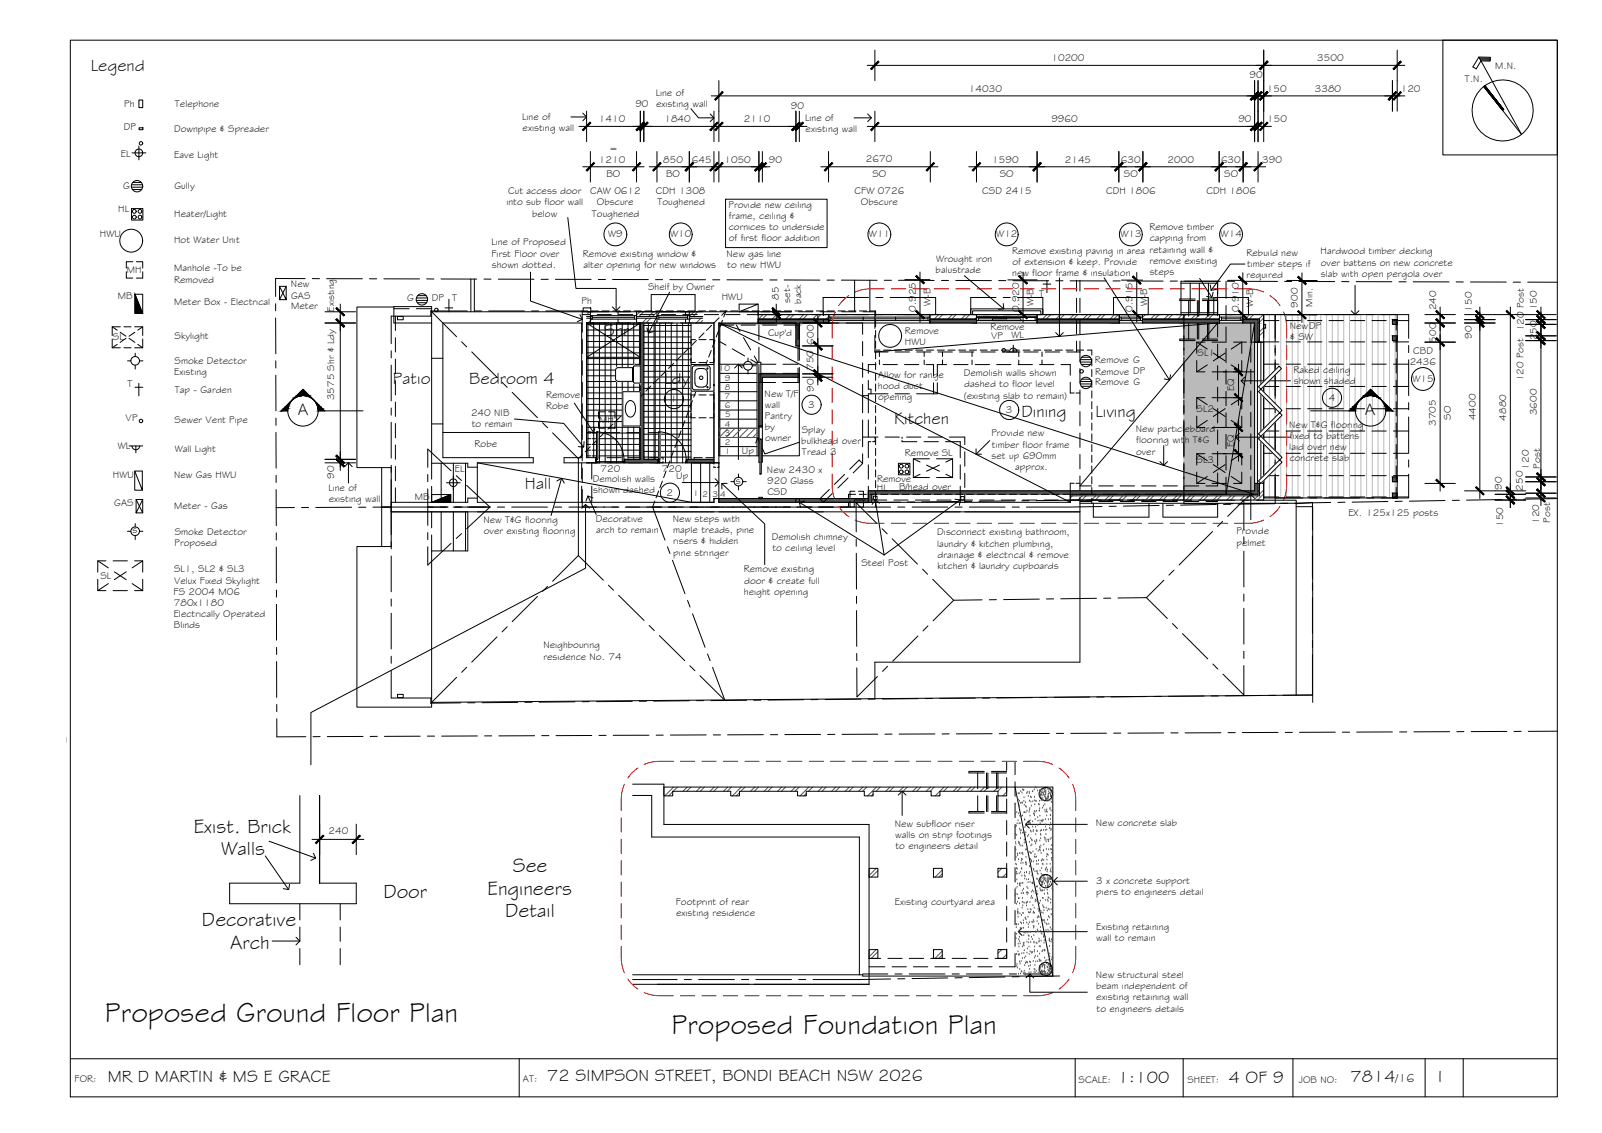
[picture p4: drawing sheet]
<svg xmlns="http://www.w3.org/2000/svg" width="420mm" height="297mm" viewBox="0 0 420 297" stroke-linecap="round" stroke-linejoin="round" font-family="sans-serif">
<defs><g id="words">
<g font-size="7.5">
<text x="27.5" y="267.9">Proposed Ground Floor Plan</text>
<text x="176.1" y="271.1">Proposed Foundation Plan</text>
</g>
<g font-size="5.2">
<text x="50.8" y="218.4">Exist. Brick</text>
<text x="58" y="224.2">Walls</text>
<text x="134.5" y="228.7">See</text>
<text x="100.5" y="235.3">Door</text>
<text x="127.9" y="234.5">Engineers</text>
<text x="53" y="242.9">Decorative</text>
<text x="132.5" y="240.4">Detail</text>
<text x="60.4" y="248.7">Arch</text>
</g>
<g font-size="4.5">
<text x="23.8" y="18.5">Legend</text>
<text x="158.4" y="88">Shr</text>
<text x="103" y="100.8">Patio</text>
<text x="123.1" y="100.8">Bedroom 4</text>
<text x="174.2" y="100.8">Ldy</text>
<text x="78.2" y="108.8">A</text>
<text x="234.6" y="111.1">Kitchen</text>
<text x="267.9" y="109.3">Dining</text>
<text x="287.3" y="109.3">Living</text>
<text x="357.9" y="108.8">A</text>
<text x="137.7" y="128.2">Hall</text>
<text x="28.2" y="283.7">MR D MARTIN &amp; MS E GRACE</text>
<text x="143.5" y="283.5">72 SIMPSON STREET, BONDI BEACH NSW 2026</text>
<text x="293.2" y="283.9">1:100</text>
<text x="322.3" y="283.9">4 OF 9</text>
<text x="354.2" y="283.8">7814</text>
<text x="377.2" y="283.7">I</text>
</g>
<text font-size="3.2" x="366" y="283.8">/16</text>
<g font-size="2.6">
<text x="275.8" y="16.1">10200</text>
<text x="345.4" y="16.1">3500</text>
<text x="327.7" y="20.5">90</text>
<text x="384.2" y="21.6">T.N.</text>
<text x="392.1" y="18">M.N.</text>
<text x="32.6" y="28.1">Ph</text>
<text x="45.9" y="27.9">Telephone</text>
<text x="166.6" y="27.9">90</text>
<text x="172" y="25.1">Line of</text>
<text x="172.1" y="28">existing wall</text>
<text x="207.4" y="28.6">90</text>
<text x="254.1" y="24.1">14030</text>
<text x="332.2" y="24.1">150</text>
<text x="344.8" y="24.1">3380</text>
<text x="367.4" y="24.2">120</text>
<text x="32.5" y="34.2">DP</text>
<text x="45.7" y="34.5">Downpipe &amp; Spreader</text>
<text x="137" y="31.4">Line of</text>
<text x="137.1" y="34.3">existing wall</text>
<text x="157.1" y="32.1">1410</text>
<text x="174.3" y="32.1">1840</text>
<text x="195.1" y="32.1">2110</text>
<text x="211.2" y="31.7">Line of</text>
<text x="211.3" y="34.6">existing wall</text>
<text x="275.7" y="32.1">9960</text>
<text x="324.8" y="32.1">90</text>
<text x="332.3" y="32.1">150</text>
<text x="31.7" y="41.1">EL</text>
<text x="45.7" y="41.3">Eave Light</text>
<text x="159.8" y="39.7">=</text>
<text x="157.1" y="42.7">1210</text>
<text x="159" y="46.5">BO</text>
<text x="173.9" y="42.6">850</text>
<text x="174.7" y="46.5">BO</text>
<text x="181.4" y="42.6">645</text>
<text x="190" y="42.6">1050</text>
<text x="201.7" y="42.7">90</text>
<text x="227.1" y="42.6">2670</text>
<text x="228.8" y="46.5">SO</text>
<text x="260.2" y="42.6">1590</text>
<text x="262.2" y="46.5">SO</text>
<text x="279.3" y="42.6">2145</text>
<text x="293.9" y="42.7">630</text>
<text x="294.8" y="46.5">SO</text>
<text x="306.2" y="42.7">2000</text>
<text x="320.2" y="42.7">630</text>
<text x="321.1" y="46.5">SO</text>
<text x="331" y="42.7">390</text>
<text x="32.3" y="49.6">G</text>
<text x="45.8" y="49.5">Gully</text>
<text x="132.8" y="53.9">into sub floor wall</text>
<text x="133.3" y="50.9">Cut access door</text>
<text x="154.8" y="50.9">CAW 0612</text>
<text x="156.6" y="53.9">Obscure</text>
<text x="172" y="50.9">CDH 1308</text>
<text x="172.4" y="53.8">Toughened</text>
<text x="224.1" y="50.9">CFW 0726</text>
<text x="225.8" y="53.9">Obscure</text>
<text x="257.6" y="50.9">CSD 2415</text>
<text x="290.1" y="50.9">CDH 1806</text>
<text x="316.4" y="50.9">CDH 1806</text>
<text x="31" y="55.5">HL</text>
<text x="45.7" y="56.8">Heater/Light</text>
<text x="139.5" y="56.8">below</text>
<text x="155.2" y="56.8">Toughened</text>
<text x="191.1" y="54.5">Provide new ceiling</text>
<text x="191.2" y="57.4">frame, ceiling &amp;</text>
<text x="26.2" y="62.1">HWU</text>
<text x="45.6" y="63.7">Hot Water Unit</text>
<text x="128.9" y="64.3">Line of Proposed</text>
<text x="159.5" y="62.3">W9</text>
<text x="175.8" y="62.3">W10</text>
<text x="191.1" y="60.3">cornices to underside</text>
<text x="191.1" y="63.3">of first floor addition</text>
<text x="227.9" y="62.3">W11</text>
<text x="261.3" y="62.3">W12</text>
<text x="293.8" y="62.3">W13</text>
<text x="301.4" y="60.3">Remove timber</text>
<text x="301.5" y="63.3">capping from</text>
<text x="320.1" y="62.3">W14</text>
<text x="33.3" y="71.5">MH</text>
<text x="45.7" y="71.2">Manhole -To be</text>
<text x="128.9" y="67.3">First Floor over</text>
<text x="129" y="70.2">shown dotted.</text>
<text x="152.9" y="67.4">Remove existing window &amp;</text>
<text x="153" y="70.3">alter opening for new windows</text>
<text x="190.5" y="67.4">New gas line</text>
<text x="190.7" y="70.3">to new HWU</text>
<text x="245.4" y="71.5">balustrade</text>
<text x="245.5" y="68.6">Wrought iron</text>
<text x="265.5" y="66.5">Remove existing paving in area retaining wall &amp;</text>
<text x="265.5" y="69.4">of extension &amp; keep. Provide</text>
<text x="301.5" y="69.1">remove existing</text>
<text x="326.9" y="67">Rebuild new</text>
<text x="327.1" y="69.9">timber steps if</text>
<text x="346.3" y="66.7">Hardwood timber decking</text>
<text x="346.4" y="69.6">over battens on new concrete</text>
<text x="45.7" y="74.1">Removed</text>
<text x="76.3" y="75.3">New</text>
<text x="170" y="76.1">Shelf by Owner</text>
<text x="265.5" y="72.4">new floor frame &amp; insulation</text>
<text x="272.5" y="77.7">T</text>
<text x="301.5" y="72">steps</text>
<text x="326.9" y="72.9">required</text>
<text x="346.4" y="72.6">slab with open pergola over</text>
<text x="30.9" y="78.4">MB</text>
<text x="45.7" y="80">Meter Box - Electrical</text>
<text x="76.4" y="78.4">GAS</text>
<text x="76.4" y="81.1">Meter</text>
<text x="87.6" y="81.7" transform="rotate(-90 87.6 81.7)">Existing</text>
<text x="106.8" y="79">G</text>
<text x="113.2" y="78.8">DP</text>
<text x="118.6" y="79">T</text>
<text x="152.5" y="79.6">Ph</text>
<text x="189.3" y="78.7">HWU</text>
<text x="204.3" y="78.6" transform="rotate(-90 204.3 78.6)">85</text>
<text x="207.2" y="79.3" transform="rotate(-90 207.2 79.3)">set-</text>
<text x="210.1" y="79.7" transform="rotate(-90 210.1 79.7)">back</text>
<text x="240.2" y="81.7" transform="rotate(-90 240.2 81.7)">0.925</text>
<text x="244" y="80.3" transform="rotate(-90 244 80.3)">W-B</text>
<text x="267.3" y="81.8" transform="rotate(-90 267.3 81.8)">0.920</text>
<text x="271.1" y="80.3" transform="rotate(-90 271.1 80.3)">W-B</text>
<text x="297.1" y="81.8" transform="rotate(-90 297.1 81.8)">0.915</text>
<text x="300.9" y="80.3" transform="rotate(-90 300.9 80.3)">W-B</text>
<text x="324.9" y="81.9" transform="rotate(-90 324.9 81.9)">0.910</text>
<text x="328.7" y="80.4" transform="rotate(-90 328.7 80.4)">W-B</text>
<text x="340.4" y="80.7" transform="rotate(-90 340.4 80.7)">900</text>
<text x="344.2" y="80.4" transform="rotate(-90 344.2 80.4)">Min.</text>
<text x="376.6" y="81.3" transform="rotate(-90 376.6 81.3)">240</text>
<text x="386" y="81.7" transform="rotate(-90 386 81.7)">150</text>
<text x="403.1" y="81.4" transform="rotate(-90 403.1 81.4)">150</text>
<text x="29.6" y="89.1">SL</text>
<text x="45.8" y="88.8">Skylight</text>
<text x="201.4" y="88">Cup'd</text>
<text x="237.3" y="87.7">Remove</text>
<text x="259.8" y="86.6">Remove</text>
<text x="259.9" y="88.9">VP</text>
<text x="265.2" y="88.7">WL</text>
<text x="338.3" y="86.1">NewDP</text>
<text x="338.4" y="89.1">&amp; SW</text>
<text x="376.6" y="89.8" transform="rotate(-90 376.6 89.8)">500</text>
<text x="386" y="88.8" transform="rotate(-90 386 88.8)">90</text>
<text x="403.1" y="89.2" transform="rotate(-90 403.1 89.2)">250</text>
<text x="45.8" y="95.5">Smoke Detector</text>
<text x="213.4" y="90.3" transform="rotate(-90 213.4 90.3)">600</text>
<text x="237.3" y="90.5">HWU</text>
<text x="287.2" y="95.2">Remove G</text>
<text x="314.1" y="93.3">SL1</text>
<text x="369.7" y="95.7">2436</text>
<text x="370.7" y="92.7">CBD</text>
<text x="33.5" y="101.5">T</text>
<text x="45.7" y="98.4">Existing</text>
<text x="213.4" y="97" transform="rotate(-90 213.4 97)">750</text>
<text x="230.2" y="102">hood duct</text>
<text x="230.3" y="99.1">Allow for range</text>
<text x="252.8" y="98.7">Demolish walls shown</text>
<text x="252.9" y="101.6">dashed to floor level</text>
<text x="287.2" y="101">Remove G</text>
<text x="287.2" y="98.2">Remove DP</text>
<text x="339.2" y="97.8">Raked ceiling</text>
<text x="339.3" y="100.7">shown shaded</text>
<text x="370.4" y="100.2">W15</text>
<text x="399.6" y="100" transform="rotate(-90 399.6 100)">120 Post 120 Post</text>
<text x="45.9" y="103.1">Tap - Garden</text>
<text x="87.6" y="105" transform="rotate(-90 87.6 105)">3575 Shr &amp; Ldy</text>
<text x="143.2" y="104.4">Remove</text>
<text x="143.2" y="107.3">Robe</text>
<text x="175.9" y="105.5">1</text>
<text x="200.5" y="104.1">New T/F</text>
<text x="200.6" y="107">wall</text>
<text x="212" y="107">3</text>
<text x="213.4" y="102.7" transform="rotate(-90 213.4 102.7)">90</text>
<text x="230.3" y="104.9">opening</text>
<text x="252.8" y="104.5">(existing slab to remain)</text>
<text x="323.7" y="102.6" transform="rotate(-90 323.7 102.6)">EQ</text>
<text x="348.5" y="105.1">4</text>
<text x="32.9" y="110.3">VP</text>
<text x="45.8" y="111">Sewer Vent Pipe</text>
<text x="123.5" y="109.1">240 NIB</text>
<text x="123.7" y="112">to remain</text>
<text x="157.1" y="110.9">MH</text>
<text x="200.6" y="109.9">Pantry</text>
<text x="200.6" y="112.8">by</text>
<text x="210.3" y="113.4">Splay</text>
<text x="263.8" y="108.3">3</text>
<text x="297.9" y="113.3">New particleboard</text>
<text x="313.8" y="108.1">SL2</text>
<text x="338.1" y="112.2">New T&amp;G flooring</text>
<text x="376.6" y="111.6" transform="rotate(-90 376.6 111.6)">3705</text>
<text x="380.5" y="110" transform="rotate(-90 380.5 110)">SO</text>
<text x="387" y="110.1" transform="rotate(-90 387 110.1)">4400</text>
<text x="395" y="110.3" transform="rotate(-90 395 110.3)">4880</text>
<text x="403" y="108.9" transform="rotate(-90 403 108.9)">3600</text>
<text x="30.9" y="117.8">WL</text>
<text x="45.8" y="118.6">Wall Light</text>
<text x="124.4" y="117.3">Robe</text>
<text x="194.5" y="119.1">Up</text>
<text x="200.6" y="115.7">owner</text>
<text x="210.1" y="116.3">bulkhead over</text>
<text x="210.3" y="119.2">Tread 3</text>
<text x="237.3" y="119.5">Remove SL</text>
<text x="260" y="114.4">Provide new</text>
<text x="260.1" y="117.4">timber floor frame</text>
<text x="298" y="119.2">over</text>
<text x="298" y="116.2">flooring with T&amp;G</text>
<text x="323.7" y="117.2" transform="rotate(-90 323.7 117.2)">EQ</text>
<text x="338.1" y="118">laid over new</text>
<text x="338.3" y="115.1">fixed to battens</text>
<text x="29.6" y="125.2">HWU</text>
<text x="45.7" y="125.4">New Gas HWU</text>
<text x="87.7" y="125.6" transform="rotate(-90 87.7 125.6)">90</text>
<text x="119.3" y="123.6">EL</text>
<text x="157.5" y="123.7">720</text>
<text x="173.6" y="123.7">720</text>
<text x="177.4" y="125.5">Up</text>
<text x="201.2" y="123.9">New 2430 x</text>
<text x="260.1" y="120.3">set up 690mm</text>
<text x="266.3" y="123.2">approx.</text>
<text x="313.8" y="121.3">SL3</text>
<text x="338.3" y="121">concrete slab</text>
<text x="401" y="123.1" transform="rotate(-90 401 123.1)">120</text>
<text x="403.9" y="122.9" transform="rotate(-90 403.9 122.9)">Post</text>
<text x="86.1" y="128.7">Line of</text>
<text x="86.2" y="131.6">existing wall</text>
<text x="108.8" y="131">MB</text>
<text x="155.5" y="126.4">Demolish walls</text>
<text x="155.6" y="129.3">shown dashed</text>
<text x="174.8" y="130">2</text>
<text x="193" y="126.8">s</text>
<text x="201.2" y="126.8">920 Glass</text>
<text x="201.3" y="129.7">CSD</text>
<text x="230" y="128.7">HL</text>
<text x="230" y="126.4">Remove</text>
<text x="235.8" y="128.4">B/head over</text>
<text x="393.9" y="128.4" transform="rotate(-90 393.9 128.4)">90</text>
<text x="399.4" y="128.6" transform="rotate(-90 399.4 128.6)">250</text>
<text x="30" y="132.7">GAS</text>
<text x="45.7" y="133.4">Meter - Gas</text>
<text x="126.8" y="137">New T&amp;G flooring</text>
<text x="156.3" y="136.9">Decorative</text>
<text x="176.5" y="136.9">New steps with</text>
<text x="353.6" y="135.2">EX. 125x125 posts</text>
<text x="403.7" y="137.3" transform="rotate(-90 403.7 137.3)">120</text>
<text x="406.6" y="137.1" transform="rotate(-90 406.6 137.1)">Post</text>
<text x="34.8" y="139.8">s</text>
<text x="45.7" y="143.1">Proposed</text>
<text x="45.8" y="140.2">Smoke Detector</text>
<text x="126.9" y="140">over existing flooring</text>
<text x="156.4" y="139.8">arch to remain</text>
<text x="176.5" y="142.7">risers &amp; hidden</text>
<text x="176.6" y="139.8">maple treads, pine</text>
<text x="202.4" y="141.4">Demolish chimney</text>
<text x="245.8" y="140.4">Disconnect existing bathroom,</text>
<text x="245.8" y="143.3">laundry &amp; kitchen plumbing,</text>
<text x="324.3" y="140.1">Provide</text>
<text x="324.3" y="143">pelmet</text>
<text x="394.3" y="138.2" transform="rotate(-90 394.3 138.2)">150</text>
<text x="176.6" y="145.7">pine stringer</text>
<text x="202.6" y="144.4">to ceiling level</text>
<text x="225.9" y="148.5">Steel Post</text>
<text x="245.8" y="149.2">kitchen &amp; laundry cupboards</text>
<text x="245.9" y="146.3">drainage &amp; electrical &amp; remove</text>
<text x="26.3" y="151.7">SL</text>
<text x="45.5" y="155.9">FS 2004 M06</text>
<text x="45.6" y="153">Velux Fixed Skylight</text>
<text x="45.7" y="150.1">SL1, SL2 &amp; SL3</text>
<text x="195.1" y="150">Remove existing</text>
<text x="195.1" y="155.9">height opening</text>
<text x="195.2" y="153">door &amp; create full</text>
<text x="45.6" y="161.8">Electrically Operated</text>
<text x="45.6" y="158.9">780x1180</text>
<text x="45.6" y="164.7">Blinds</text>
<text x="142.5" y="170">Neighbouring</text>
<text x="142.5" y="172.9">residence No. 74</text>
<text x="0" y="194.3">ector - Existing</text>
<text x="86.2" y="218.8">240</text>
<text x="234.7" y="216.7">New subfloor riser</text>
<text x="234.8" y="219.6">walls on strip footings</text>
<text x="287.4" y="216.7">New concrete slab</text>
<text x="234.9" y="222.6">to engineers detail</text>
<text x="287.5" y="231.8">3 x concrete support</text>
<text x="177.2" y="237.2">Footprint of rear</text>
<text x="234.7" y="237.2">Existing courtyard area</text>
<text x="287.5" y="234.7">piers to engineers detail</text>
<text x="177.3" y="240.1">existing residence</text>
<text x="287.5" y="243.7">Existing retaining</text>
<text x="287.5" y="246.6">wall to remain</text>
<text x="287.4" y="256.4">New structural steel</text>
<text x="287.5" y="259.4">beam independent of</text>
<text x="287.5" y="262.3">existing retaining wall</text>
<text x="287.6" y="265.2">to engineers details</text>
<text x="19.6" y="283.8">FOR:</text>
<text x="137.2" y="283.6">AT:</text>
<text x="282.9" y="283.9">SCALE:</text>
<text x="311.5" y="283.9">SHEET:</text>
<text x="340.7" y="283.9">JOB NO:</text>
</g>
<g font-size="2.2">
<text x="188.6" y="97.3">10</text>
<text x="190.1" y="99.8">9</text>
<text x="190" y="104.7">7</text>
<text x="190.1" y="107">6</text>
<text x="190.1" y="102.2">8</text>
<text x="190.1" y="111.8">4</text>
<text x="190.2" y="109.4">5</text>
<text x="190.1" y="114.2">3</text>
<text x="190.1" y="119.1">1</text>
<text x="190.1" y="116.7">2</text>
<text x="181.8" y="130.1">1</text>
<text x="184.2" y="130.2">2</text>
<text x="186.8" y="130.2">3</text>
<text x="188.9" y="130.2">4</text>
</g>
</g></defs>
<!-- layer: HATCH -->
<g fill="none" stroke="#545454" stroke-width=".26">
<path d="M154.6 81.7l-.8 .8M155.3 83.6l-1.1 1.1M155.3 84.6l-.1 .1M167.1 83.4l-.2 .2M167.8 81.7l-.9 .9M168.8 81.7l-1.2 1.3M169.7 83.4l-1.3 1.3M170.7 83.4l-1.3 1.3M171.4 81.7l-1.3 1.3M172.3 84.3l-.4 .4M172.3 81.8l-1.2 1.2M181.3 83.4l-.5 .5"/>
<path d="M182 81.7l-1.2 1.2M183 81.7l-1.3 1.3M183.8 83.4l-1.2 1.3M184.3 83h.1M184.3 84l-.7 .7M200.1 82.5l-1.1 1.1M201.1 82.5l-1.1 1.1M203.7 82.5l-1.1 1.1M204.7 82.5l-1.1 1.1M207.2 82.5l-1.1 1.1M208.2 82.5l-1.1 1.1M210.8 82.5l-1.1 1.1"/>
<path d="M211.8 82.5l-1.1 1.1M214.3 82.5l-1.1 1.1M215.3 82.5l-1.1 1.1M217.4 82.9l-.6 .7M246.2 82.5l-1.1 1.1M247.2 82.5l-1.1 1.1M249.8 82.5l-1.1 1.1M250.8 82.5l-1.1 1.1M253.3 82.5l-1.1 1.1M254.3 82.5l-1.1 1.1M256.1 83.2l-.3 .4M272 82.5h.1"/>
<path d="M274.6 82.5l-1.1 1.1M275.6 82.5l-1.1 1.1M278.1 82.5l-1.1 1.1M279.1 82.5l-1.1 1.1M281.7 82.5l-1.1 1.1M282.7 82.5l-1.1 1.1M285.2 82.5l-1.1 1.1M286.2 82.5l-1.1 1.1M288.8 82.5l-1.1 1.1M289.8 82.5l-1.1 1.1M292.3 82.5l-1.1 1.1M293.3 82.5l-1.1 1.1"/>
<path d="M300.4 82.5l-.8 .7M302.9 82.5l-1.1 1.1M304 82.5l-1.1 1.1M306.5 82.5l-1.1 1.1M307.5 82.5l-1.1 1.1M310 82.5l-1 1.1M311.1 82.5l-1.1 1.1M313.6 82.5l-1.1 1.1M314.6 82.5l-1.1 1.1M317.1 82.5l-1.1 1.1M318.1 82.5l-1.1 1.1M319.8 83.3l-.2 .3"/>
<path d="M327.8 82.5l-1.1 1.1M328.8 82.5l-1.1 1.1M331.3 82.5l-1.1 1.1M331.4 85.9l-1.1 1.1M331.4 83.4l-1.1 1.1M331.4 86.9l-1.1 1.1M331.4 89.5l-.2 .2M188.5 112.3h10.5M188.5 114.7h10.5M189.2 112.3l-.7 .7M191 112.3l-2.4 2.4M192.8 112.3l-2.4 2.4"/>
<path d="M194.5 112.3l-2.4 2.4M196.3 112.3l-2.4 2.4M198.1 112.3l-2.4 2.4M199 113.1l-1.6 1.6M281.3 130l-.6 .6M283.8 130l-1.1 1.1M284.8 130l-1.1 1.1M287.4 130l-1.1 1.1M288.4 130l-1.1 1.1M290.9 130l-1.1 1.1M291.9 130l-1.1 1.1M294.5 130l-1.1 1.1"/>
<path d="M295.5 130l-1.1 1.1M298 130l-1.1 1.1M299 130l-1.1 1.1M301.5 130l-1.1 1.1M302.6 130l-1.1 1.1M305.1 130l-1.1 1.1M306.1 130l-1.1 1.1M308.6 130l-1.1 1.1M309.7 130l-1.1 1.1M312.2 130l-1.1 1.1M313.2 130l-1.1 1.1M315.8 130l-1.2 1.1"/>
<path d="M316.7 130l-1.1 1.1M319.3 130l-1.1 1.1M320.3 130l-1.1 1.1M322.8 130l-1.1 1.1M323.8 130l-1.1 1.1M326.4 130l-1.1 1.1M327.4 130l-1.1 1.1M329.9 130l-1.1 1.1M331.2 125.2l-.9 .8M331.4 128.5l-1.1 1.1M331.4 125.9l-1.1 1.1M331.4 129.5l-1.6 1.6"/>
<path d="M176.4 207.6l-1 1.1M176.7 206.3l-2.3 2.4M177.7 206.3l-1.1 1.1M180.2 206.3l-1.1 1.1M181.2 206.3l-1.1 1.1M183.8 206.3l-1.1 1.1M184.7 206.3l-1.1 1.1M187.3 206.3l-1.1 1.1M188.3 206.3l-1.1 1.1M190.8 206.3l-1.1 1.1M191.8 206.3l-1.1 1.1M194 207.8l-.9 .9"/>
<path d="M194.4 206.3l-2.3 2.4M195.4 206.3l-1.1 1.1M197.9 206.3l-1.1 1.1M198.9 206.3l-1.1 1.1M201.5 206.3l-1.1 1.1M202.5 206.3l-1.1 1.1M205 206.3l-1.1 1.1M206 206.3l-1.1 1.1M208.6 206.3l-1.1 1.1M209.6 206.3l-1.1 1.1M211.5 208l-.7 .7M212.1 206.3l-2.3 2.4"/>
<path d="M213.1 206.3l-1.1 1.1M215.7 206.3l-1.1 1.1M216.7 206.3l-1.1 1.1M219.2 206.3l-1.1 1.1M220.2 206.3l-1.1 1.1M222.8 206.3l-1.1 1.1M223.8 206.3l-1.1 1.1M226.3 206.3l-1.1 1.1M227.3 206.3l-1.1 1.1M229 208.2l-.4 .5M229.9 206.3l-2.4 2.4M230.9 206.3l-1.1 1.1"/>
<path d="M233.4 206.3l-1.1 1.1M234.4 206.3l-1.1 1.1M236.9 206.3l-1.1 1.1M237.9 206.3l-1.1 1.1M240.5 206.3l-1.1 1.1M241.5 206.3l-1.1 1.1M244 206.3l-1.1 1.1M245 206.3l-1.1 1.1M246.5 208.4l-.2 .3M247.6 206.3l-2.3 2.4M248.6 206.3l-1.1 1.1M251.1 206.3l-1.1 1.1"/>
<path d="M252.1 206.3l-1.1 1.1M254.7 206.3l-1.1 1.1M255.7 206.3l-1.1 1.1M258.2 206.3l-1.1 1.1M259.2 206.3l-1.1 1.1M261.8 206.3l-1.1 1.1M262.8 206.3l-1.1 1.1M264 207.6l-1 1.1M264 208.6v.1M266.2 217h.1M266.2 210.8h.1M266.3 218.9h.1"/>
<path d="M266.3 218.7h.1M266.3 213.4h.1M266.4 216.4h.1M266.5 208.8h.1M266.6 216.6h.1M266.6 219h.1M266.7 213h.1M266.7 208.1h.1M266.7 216h.1M266.9 209.6h.1M267 215.2h.1M267.1 209.7h.1"/>
<path d="M267.2 213.3h.1M267.2 208h.1M267.3 208.1h.1M267.3 215.9h.1M267.3 210.1h.1M267.3 211.3h.1M267.4 212h.1M267.4 217.4h.1M267.5 214h.1M267.5 216h.1M267.6 217.9h.1M267.6 210.6h.1"/>
<path d="M267.7 219.9h.1M267.7 218.5h.1M267.7 213.9h.1M267.7 207.5h.1M267.8 217.7h.1M267.9 214.1h.1M268 210.5h.1M268 207.9h.1M268.1 215.8h.1M268.1 210.6h.1M268.2 213.9h.1M268.2 218.4h.1"/>
<path d="M268.2 207.1h.1M268.4 207.2h.1M268.4 218.3h.1M268.5 207.2h.1M268.5 210.1h.1M268.5 213.1h.1M268.6 209.1h.1M268.6 211.1h.1M268.6 218.5h.1M268.7 213.1h.1M268.7 214.9h.1M268.8 215h.1"/>
<path d="M268.8 217h.1M268.9 218.9h.1M269 210.5h.1M269 216.4h.1M269 211.5h.1M269 218.3h.1M269.1 213.1h.1M269.2 211.6h.1M269.3 208h.1M269.4 212.6h.1M269.4 207.7h.1M269.5 215.6h.1"/>
<path d="M269.5 219.3h.1M269.7 208.8h.1M269.8 215.9h.1M269.8 219h.1M269.9 213h.1M269.9 208.1h.1M269.9 207.7h.1M269.9 216h.1M270 210h.1M270 215.6h.1M270.1 212.4h.1M270.1 212h.1"/>
<path d="M270.1 213.9h.1M270.2 215.2h.1M270.2 215.9h.1M270.3 217.9h.1M270.3 209h.1M270.3 219.8h.1M270.3 210.3h.1M270.4 218.1h.1M270.5 209.1h.1M270.5 211.3h.1M270.8 207.6h.1M270.8 215.4h.1"/>
<path d="M270.8 216.8h.1M270.9 210.2h.1M270.9 207.5h.1M271 218.1h.1M271 217.7h.1M271.1 213.4h.1M271.3 207.1h.1M271.3 213.5h.1M271.3 212.8h.1M271.3 209h.1M271.3 213.9h.1M271.4 209.9h.1"/>
<path d="M271.4 211h.1M271.4 213h.1M271.5 214.9h.1M271.6 216.9h.1M271.6 206.5h.1M271.6 218.8h.1M271.7 210.1h.1M271.8 218h.1M271.8 206.6h.1M271.8 212.7h.1M271.8 217.8h.1M272 217.9h.1"/>
<path d="M272.1 207.4h.1M272.1 216.4h.1M272.1 214.3h.1M272.2 215.3h.1M272.4 210.9h.1M272.5 212.6h.1M272.5 208.1h.1M272.6 211h.1M272.6 210.1h.1M272.6 212.6h.1M272.7 212h.1M272.7 207.3h.1"/>
<path d="M272.7 207.5h.1M272.7 214h.1M272.8 215.2h.1M272.8 208.4h.1M272.8 215.9h.1M272.8 208.8h.1M272.9 217.9h.1M272.9 208.3l.2-.2v.3zM272.9 218.8h.1M272.9 219.9h.1M273 209.2h.1M273 219h.1"/>
<path d="M273 208.4h.1M273 207.5h.1M273 207.8h.1M273.1 209.9h.1M273.1 209.4h.1M273.1 215.3h.1M273.2 217.8h.1M273.3 207.7h.1zM273.3 208.7h.1M273.3 215.2h.1M273.3 215.4h.1M273.4 211.9h.1"/>
<path d="M273.5 209.4h.1M273.5 207.2h.1M273.6 207.8h.1M273.6 215.1h.1M273.6 209.8h.1M273.6 208.1h.1M273.7 206.8h.1M273.7 211.3h.1M273.7 217.7h.1M273.7 208.4h.1M273.9 208.6h.1M273.9 207h.1"/>
<path d="M273.9 219.7h.1M274 207.7h.1M274 209h.1M274 212.4h.1M274.1 211h.1M274.1 207.5h.1M274.1 209.9h.1M274.1 206.8h.1M274.1 206.7h.1M274.1 212.9h.1M274.1 219.9h.1M274.2 208.5h.1"/>
<path d="M274.2 217.7h.1M274.2 214.9h.1M274.2 209.9h.1M274.2 216.3h.1M274.2 209.1h.1M274.2 209.4h.1M274.2 216.8h.1M274.2 207.5l-.1 .2zM274.3 208.2h.1M274.3 207.4h.1M274.3 218.8h.1M274.3 206.5h.1"/>
<path d="M274.4 209.7h.1M274.5 212.8h.1M274.5 209.5h.1M274.5 213.9h.1M274.5 217.6h.1M274.5 212.3h.1M274.6 209.4l-.1 .2zM274.6 206.6h.1M274.6 213h.1M274.8 209.4h.1M274.8 208.7h.2zM274.9 210.1h.1"/>
<path d="M274.9 209.4h.1M274.9 207h.1M274.9 208.4h.1M275 209.1h.1M275 214.9h.1M275 208.2h.1M275.1 207.6h.1M275.2 217.2h.1M275.3 208h.1M275.3 216.4h.1M275.3 209.9h.1M275.4 212.2h.1"/>
<path d="M275.4 211.9h.1M275.4 207h.1M275.4 217.4h.1M275.4 206.9l.1 .1M275.5 213.9h.1M275.5 214.9h.1M275.5 208.5h.1M275.5 207h.1M275.5 213.8h.1M275.6 208.9h.1M275.6 208.4h.1M275.6 215.8h.1"/>
<path d="M275.6 207.4h.1M275.6 208h.1M275.6 208.8l.2-.3v.3zM275.6 207.2h.1M275.6 217.8h.1M275.7 219.7h.1M275.7 212.6h.1M275.8 210.3h.1M275.8 209.5h.1M275.9 217.4h.1M276 210.5h.1M276 207.8h.1"/>
<path d="M276 208.8h.1M276.1 206.9h.1M229.8 227.7l-1.9 1.8M230.2 228.3l-1.7 1.6M245 227.7l-.2 .1M247.1 228.1l-1.8 1.8M247.1 229.1l-.8 .8M261.7 227.7h.1M262.7 227.7l-1 1M264 229.9h.1M264 228.9l-1 1M266.2 234.8h.1"/>
<path d="M266.3 222.8h.1M266.4 220.9h.1M266.4 231.2h.1M266.4 226.6h.1M266.4 221.3h.1M266.4 222.8h.1M266.4 233h.1M266.5 234.5h.1M266.5 224.8h.1M266.5 229.2h.1M266.6 226.8h.1M266.6 237.1h.1"/>
<path d="M266.6 227.7h.1M266.6 228.7h.1M266.7 230.7h.1M266.7 232.6h.1M266.7 229.2h.1M266.8 227.9h.1M266.8 234.6h.1M266.8 223.9h.1M266.8 239h.1M266.9 236.5h.1M266.9 239.3h.1M266.9 231.8h.1"/>
<path d="M266.9 224.3h.1M266.9 238.5h.1M267 239.6h.1M267 239.2h.1M267.1 225.4h.1M267.1 220.8h.1M267.1 235.6h.1M267.2 221.2h.1M267.3 235.6h.1M267.3 229.1h.1M267.3 221h.1M267.4 223.8h.1"/>
<path d="M267.4 232.1h.1M267.4 237h.1M267.4 231.7h.1M267.5 221.5h.1M267.5 239.6h.1M267.6 232.3h.1M267.6 231.7h.1M267.7 228.7h.1M267.7 221.8h.1M267.8 226.4h.1M267.8 223.8h.1M267.9 234.3h.1"/>
<path d="M267.9 225.7h.1M267.9 225.2h.1M267.9 227.7h.1M268 227.9h.1M268 229.7h.1M268.1 231.6h.1M268.1 238.1h.1M268.1 225.4h.1M268.1 233.6h.1M268.1 236.5h.1M268.2 235.5h.1M268.2 223.7h.1"/>
<path d="M268.2 221.8h.1M268.3 237.5h.1M268.3 231.6h.1M268.3 224.1h.1M268.3 226.3h.1M268.3 239.5h.1M268.3 236.7h.1M268.4 234.2h.1M268.4 234.3h.1M268.4 233.1h.1M268.6 221h.1M268.7 220.3h.1"/>
<path d="M268.7 229.6h.1M268.7 228.9h.1M268.8 230.5h.1M268.8 236.8h.1M268.9 229.8h.1M269 220.9h.1M269 226.2h.1M269 222.8h.1M269.1 224.8h.1M269.1 226.6h.1M269.1 226.2h.1M269.1 226.8h.1"/>
<path d="M269.2 221h.1M269.2 228.7h.1M269.2 234.1h.1M269.2 237.5h.1M269.2 228.8h.1M269.2 236.8h.1M269.2 222.8h.1M269.3 230.7h.1M269.3 236.7h.1M269.4 232.6h.1M269.4 234.6h.1M269.4 222.9h.1"/>
<path d="M269.5 234h.1M269.5 236.6h.1M269.5 222.8h.1M269.5 238.5h.1M269.6 223.5h.1M269.6 233h.1M269.6 231.4h.1M269.6 234.2h.1M269.7 239.3h.1M269.8 230.6h.1M269.9 229.2h.1M270 220.8h.1"/>
<path d="M270 227.2h.1M270 239.3h.1M270.1 228.7h.1M270.1 223.4h.1M270.1 236.6h.1M270.2 231.3h.1M270.2 227.3h.1M270.2 238.4h.1M270.2 239.2h.1M270.3 225.4h.1M270.3 223.7h.1M270.4 221.8h.1"/>
<path d="M270.4 235.5h.1M270.4 238.6h.1M270.5 223.7h.1M270.5 226h.1M270.5 225.7h.1M270.5 235h.1M270.5 220.3h.1M270.6 227.7h.1M270.6 233.9h.1M270.6 221.5h.1M270.6 229.6h.1M270.7 231.6h.1"/>
<path d="M270.7 220.4h.1M270.7 231.7h.1M270.8 233.5h.1M270.8 231.6h.1M270.8 235.5h.1M270.9 237.4h.1M270.9 223.3h.1M271 239.4h.1M271 231.7h.1M271 231.2h.1M271 226h.1M271.1 239.1h.1"/>
<path d="M271.1 228.1h.1M271.1 233.8h.1M271.1 227.9h.1M271.2 238.1h.1M271.3 224.7h.1M271.3 239.4h.1M271.4 220.7h.1M271.4 228.5h.1M271.4 224.1h.1M271.5 224.8h.1M271.5 236.4h.1M271.5 235.9h.1"/>
<path d="M271.6 234.2h.1M271.6 221.2h.1M271.7 220.8h.1M271.7 236.1h.1M271.8 222.7h.1M271.8 220.3h.1M271.8 224.7h.1M271.8 232.5h.1M271.9 225.8h.1M271.9 226.6h.1M271.9 220.6h.1M271.9 233.7h.1"/>
<path d="M271.9 230.5h.1M272 228.6h.1M272 228.5h.1M272 230.6h.1M272 236.3h.1M272.1 232.5h.1M272.1 229.1h.1M272.1 234.5h.1M272.2 236.4h.1M272.3 229.2h.1M272.3 238.4h.1M272.3 226.6h.1"/>
<path d="M272.3 223.2h.1M272.4 231h.1M272.4 236.8h.1M272.4 225.7h.1M272.4 238.9h.1M272.6 222.2h.1M272.6 236.9h.1M272.6 222.8h.1M272.7 220.5h.1M272.8 233h.1M272.8 228.4h.1M272.8 222.3h.1"/>
<path d="M272.8 223.1h.1M272.8 233.5h.1M272.9 236.2h.1M272.9 231.1l.1-.1zM272.9 231h.1M273 230.5h.1M273 238.9h.1M273 230.7h.1M273 221.8h.1M273 233.6h.1M273.1 223.8h.1M273.1 229.2h.1"/>
<path d="M273.1 231.9v.2h-.2zM273.1 225.7h.1M273.1 230h.1M273.1 231.2h.2zM273.2 227.7h.1M273.2 239.3h.1M273.2 225.7h.1M273.2 229.6h.1M273.3 231.6h.1M273.3 231.5h.1M273.3 233.5h.1M273.4 233.5h.1"/>
<path d="M273.4 226.6h.1M273.4 232h.1M273.4 229.7h.1M273.4 235.5h.1M273.5 225.4h.1M273.5 231.2h.1M273.5 230.3h.1M273.5 237.5h.1M273.5 229.5h.1M273.5 231.3h.1M273.6 239.4h.1M273.6 235.5h.1"/>
<path d="M273.6 226.7h.1M273.6 237.9h.1M273.6 229.7h.1M273.6 223h.1M273.7 223.2h.1M273.7 230.9h.1M273.8 230.2h.1M273.8 225.6h.1M273.8 221.5h.1M273.8 229.4l.1-.1zM273.8 238.8h.1M273.8 238h.1"/>
<path d="M273.8 233.5h.1M273.9 231.7h.1M273.9 234.4h.1M273.9 230.6h.1M274.1 230.2h.1M274.1 220.3h.1M274.2 231h.1M274.2 228.2h.1M274.2 232.4h.1M274.2 236.1h.1M274.3 227.9h.1M274.3 230.5h.1"/>
<path d="M274.3 231.1h.1M274.4 220.7h.1M274.4 238.1h.1M274.4 222.7h.1M274.4 229.3h.1M274.5 227.6h.1M274.5 224.7h.1M274.6 226.6h.1M274.6 225.5h.1M274.6 224.1h.1M274.6 229.6h.1M274.6 231.5h.1"/>
<path d="M274.6 228.6h.1M274.6 220.2h.1M274.7 233.4h.1M274.7 232.3l.1-.1zM274.7 230.5h.1M274.7 224.1h.1M274.7 238.8h.1M274.7 228.1h.1M274.7 232.7h.1M274.7 234.2h.1M274.8 232.5h.1M274.8 231.9h.1"/>
<path d="M274.8 236h.1M274.8 231h.1M274.8 230.2h.1M274.8 234.5h.1M274.8 231.1l-.1 .2zM274.9 232.3h.1M274.9 231.4h.1M274.9 236.4h.1M274.9 224.3h.1M274.9 232.6h.1M274.9 235.4h.1M274.9 238.4h.1"/>
<path d="M275 220.3h.1M275 220.7h.1M275 231.1h.1M275 222.8h.1M275.1 230.4h.1M275.1 230.7h.1M275.1 235.5h.1M275.1 230.2h.1M275.2 238.6h.1M275.2 232h.1M275.3 229.6h.1M275.3 230.4l.2-.1z"/>
<path d="M275.4 226.6h.1M275.4 220.1h.1M275.5 228.5h.1M275.5 231.3h.1M275.5 229.9h.1M275.5 228h.1M275.6 230.4h.1M275.6 222.7h.1M275.6 236.8h.1M275.6 235.9h.1M275.7 230.6h.1M275.7 228.7h.1"/>
<path d="M275.7 238.5h.1M275.7 239.8h.1M275.7 221.7h.1M275.8 225.1h.1M275.8 223.7h.1M275.8 222.8h.1M275.9 225.6h.1M275.9 239.9h.1M275.9 233h.1M275.9 227.6h.1M276 225.3h.1M276 229.5h.1"/>
<path d="M276 221.6h.1M276 236.3h.1M276 233.2h.1M276.1 231.5h.1M276.1 233.4h.1M229.8 249l-1.9 1.8M230.2 249.5l-1.7 1.8M245 249l-.2 .1M247.1 249.4l-1.9 1.9M247.1 250.4l-.9 .9M262.7 249l-1 1M264 250.2l-1 1.1"/>
<path d="M264 251.2v.1M266.3 245.9h.1M266.5 246.1h.1M266.5 242.3h.1M266.5 243.2h.1M266.6 250.2h.1M266.6 242.5h.1M266.6 245h.1M266.7 253.4h.1M266.7 252.8h.1M266.8 253.8h.1M267 240.4h.1"/>
<path d="M267 249.5h.1M267 247.5h.1M267.1 242.4h.1M267.1 250.3h.1M267.1 244.4h.1M267.1 255.4h.1M267.2 246.3h.1M267.3 248.3h.1M267.3 250.5h.1M267.3 250.2h.1M267.4 245.7h.1M267.4 246.9h.1"/>
<path d="M267.4 252.2h.1M267.4 254.2h.1M267.5 244.8h.1M267.6 252.7h.1M267.6 247.5h.1M267.6 243.4h.1M267.7 255.3h.1M267.7 241.9h.1M267.8 243.6h.1M267.8 252.1h.1M267.9 254.7h.1M267.9 242.2h.1"/>
<path d="M267.9 240h.1M268 250h.1M268 254.9h.1M268.1 251.3h.1M268.2 248.3h.1M268.4 241.4h.1M268.4 247.8h.1M268.4 247.3h.1M268.4 243.4h.1M268.4 242.1h.1M268.5 255.2h.1M268.5 245.3h.1"/>
<path d="M268.5 244.4h.1M268.5 250h.1M268.6 247.3h.1M268.6 248h.1M268.6 249.2h.1M268.6 254.6h.1M268.7 244.4h.1M268.7 251.2h.1M268.8 253.1h.1M268.8 255.1h.1M268.8 244.7h.1M268.9 240.6h.1"/>
<path d="M268.9 240.9h.1M268.9 255.7h.1M268.9 252.6h.1M269 250.8h.1M269.1 241.1h.1M269.2 252.2h.1M269.3 242h.1M269.3 247h.1M269.3 252.4h.1M269.4 249.9h.1M269.4 244.6h.1M269.5 252.5h.1"/>
<path d="M269.5 248.8h.1M269.6 240.5h.1M269.7 242.4h.1M269.7 245.3h.1M269.7 243.2h.1M269.7 244.4h.1M269.8 246.3h.1M269.8 247.2h.1M269.8 253.4h.1M269.9 248.3h.1M269.9 255.1h.1M269.9 245.5h.1"/>
<path d="M269.9 250.2h.1M270 252.2h.1M270 241.9h.1M270.1 254.2h.1M270.2 249.5h.1M270.2 244.5h.1M270.2 253.2h.1M270.3 252.4h.1M270.3 247.1h.1M270.4 255h.1M270.5 249.7h.1M270.5 245.7h.1"/>
<path d="M270.6 241.8h.1M270.6 249.9h.1M270.7 249.7h.1M270.7 246.3h.1M270.9 241.9h.1M271 252.1h.1M271 242.8h.1M271 241.4h.1M271.1 243.3h.1M271.2 245.3h.1M271.2 247h.1M271.2 241.7h.1"/>
<path d="M271.2 243h.1M271.2 247.2h.1M271.2 254.9h.1M271.2 254.1h.1M271.3 249.6h.1M271.3 249.2h.1M271.3 248.3h.1M271.4 251.2h.1M271.4 253.1h.1M271.4 254.3h.1M271.5 255.1h.1M271.5 250.7h.1"/>
<path d="M271.6 244.3h.1M271.7 252.2h.1M271.7 244.4h.1M271.8 247.2h.1M271.8 254.6h.1M272 247.4h.1M272 241.6h.1M272.1 240.6h.1M272.1 243.8h.1M272.1 249.5h.1M272.1 244.2h.1M272.2 250.8h.1"/>
<path d="M272.2 252.1h.1M272.3 255.1h.1M272.3 240.3h.1M272.3 240.4h.1M272.4 242.3h.1M272.5 244.3h.1M272.5 240.5h.1M272.5 247h.1M272.5 246.2h.1M272.5 246.8h.1M272.5 251.6h.1M272.6 248.2h.1"/>
<path d="M272.6 254.7h.1M272.7 250.1h.1M272.7 254.2h.1M272.7 253.3h.1M272.7 252.1h.1M272.7 251.8h.1M272.8 254.1h.1M272.8 248.2h.1M272.9 243.2h.1M272.9 254.8h.1M273 253.7h.1M273 244.1h.1"/>
<path d="M273 253.4h.1M273 252h.1M273 254.8l.2-.1v.1zM273.1 246.7h.1M273.1 244.7h.1M273.1 254.6h.1M273.2 254.5h.1M273.2 252.7l-.1 .1zM273.3 244.9h.1M273.3 249.5h.1M273.4 241.3h.1M273.4 253.5h.1"/>
<path d="M273.4 253.2h.1M273.4 241.4h.1M273.4 255.2h.1M273.5 249.3h.1M273.5 254.9h.1M273.6 254.6l-.1 .1zM273.6 252.7h.1M273.6 241.4h.1M273.6 252.9l.2-.1v.2zM273.7 243.3h.1M273.7 245.7h.1M273.8 245.3h.1"/>
<path d="M273.8 247.3h.1M273.8 255.9h.1M273.9 249.1h.1M273.9 249.2h.1M273.9 246.6h.1M273.9 241.4h.1M273.9 255.7h.1M273.9 253.5h.1M273.9 251.2h.1M273.9 254.5h.1M274 254.8h.1M274 254h.1"/>
<path d="M274 249.3h.1M274 253.7h.1M274 253.1h.1M274 241.9h.1M274.1 255.1h.1M274.1 252.1h.1M274.2 245.7h.1M274.2 255.3h.1M274.3 254.9h.1M274.3 243.9h.1M274.4 251.8h.1M274.4 242.2h.1"/>
<path d="M274.4 252.6h.1M274.5 248.3h.1M274.6 255.8h.1M274.6 252.5h.1M274.6 242.4h.1M274.6 253.5h.1M274.7 255.7l-.1 .1M274.8 253.6h.1M274.8 241.3h.1M274.8 255.2h.1M274.8 249.1h.1M274.8 253.7h.1"/>
<path d="M274.8 244.4h.1M274.9 254.3h.1M274.9 243.9h.1M274.9 252.9h.1M274.9 251.7h.1M274.9 250.1h.1M275 254.6h.1M275 240.3h.1M275.1 242.3h.1M275.1 252.8l-.2 .2zM275.1 244.2h.1M275.2 246.6h.1"/>
<path d="M275.2 253.9h.1zM275.2 246.2h.1M275.2 240.6h.1M275.2 253.3l.2-.2 .1 .3zM275.2 255.5h.1M275.3 254.6h.1M275.3 248.2h.1M275.3 246.5h.1M275.3 253.8h.1M275.3 253h.1M275.3 250.1h.1M275.3 254.3h.1"/>
<path d="M275.3 250.8h.1M275.3 246.8h.1M275.4 252.1h.1M275.4 254.8l-.1 .1zM275.4 254h.1M275.5 243.2h.1M275.5 254.2h.1M275.5 253.5h.1M275.5 253.3h.1M275.6 255h.1M275.7 247h.1M275.7 243.8h.1"/>
<path d="M275.7 254.5h.1M275.7 251.6h.1M275.8 246.4h.1M275.9 254.3h.1M275.9 251.1h.1M276 243.2h.1M276.1 241.1h.1M276.1 251.2h.1"/>
</g>
<path d="M310.5 84.7l18.5 44v-44zM310.5 84.7l18.5 44h-18.5z" fill="#bababa" stroke="#bababa" stroke-width=".26"/>
<!-- layer: NEWWORK -->
<g fill="none" stroke="#000" stroke-width=".26">
<path d="M309.7 74.2h9.6M312.2 74.2v7.8M314.5 74.2v7.8M316.9 74.2v7.8M319.3 73.7h-9.6v8.8h9.6M152.7 82.5h2M152.7 81.5v5.6M152.7 89v3.7M152.7 94.6v3.7M153.8 81.7h1.5M153.8 83h1.5M153.8 83.4h1.5"/>
<path d="M154.8 81.7v3M155.3 84.7h-1.5v35.3M156.6 82.5h3.7M162.2 82.5h3.8M166.9 81.7h5.4v3h-5.4zM166.9 83h5.4M166.9 83.4h5.4M167.8 82.5h3.8M167.9 84.7v35.7h-4.1v.9h8.8v-.9h-3.7v-35.7M173.5 82.5h3.7M179.1 82.5h3.7M180.8 83h3.5"/>
<path d="M180.8 83.4h3.5M184.3 81.7h-3.5v3h6.4v35.3M184.7 82.5h3.8M190.3 82.5h3.8M196 82.5h21.4v2.2h-7.8v6h-.8v-6h-10M198.8 83.6h18.6M198.8 83.8h18.6M199 98h10.6v.9h-9.7v12.8h-.9zM209.6 98v.9M218.5 82.5h3.7M224.1 82.5h3.7M229.7 82.5h3.8"/>
<path d="M235.3 82.5h3.8M241 82.5h78.8v2.2h-20.2v-2.2M243.9 82.5v2.2h12.2v-2.2M243.9 83.6h12.2M243.9 83.8h12.2M254.6 82.5v-1.5h18.9v1.5M255.1 82.5v-1h17.9v1M272 82.5v2.2h21.5v-2.2M272 83.6h21.5M272 83.8h21.5M299.6 83.6h20.2M299.6 83.8h20.2"/>
<path d="M308.5 82.5h2v3.7M309.7 82h9.6M310.5 88v3.8M310.5 93.7v3.7M310.5 99.3v3.7M326 83.6h4.3v6.1M326 83.8h4v5.9M328 84.7v4.7M328 91.2v3.8M328 96.9v3.7M331.4 82.5h35v48h-35zM331.4 88.6v-6.1h-5.4v2.2h3v5h2.4"/>
<path d="M365.2 83.8h1.2v1.2h-1.2zM365.2 88h1.2v1.3h-1.2zM152.7 100.2v3.8M152.7 105.8v3.8M152.7 111.5v3.7M152.7 117.1v3.7M310.5 104.9v3.8M310.5 110.5v3.8M310.5 116.2v3.7M328 102.5v3.7M328 108.1v3.8M328 113.7v3.8"/>
<path d="M328 119.4v3.7M152.7 128.3v4.6h3.8M152.7 122.7v3.8M153.8 121.3h.9M156.2 120.4v.9M158.4 132.9h3.7M164 132.9h3.7M169.6 132.9h3.8M175.2 132.9h3.8M180.9 132.9h3.7M186.5 132.9h3.7M187.2 120.4h-7v.9h7"/>
<path d="M188.5 130.7h39.2M192.1 132.9h3.8M197.7 132.9h3.8M203.4 132.9h3.7M208.8 130.7v1M209 132.9h3.7M209.6 130.7v1M214.6 132.9h3.8M222.5 131.7v1.2M224.4 129.6h-1.9v1.2M225.4 129.6h1.8M227 131.1h-3v1.8h-3.8"/>
<path d="M228.2 129.6h1.8M228.6 129.6v2.1M228.8 131.1h3.8M229.1 130.1h.9v.9h-.9zM231 129.6h1.9M233.8 129.6h1.9M234.4 131.1h3.8M236.6 129.6h1.9M239.4 129.6h1.9M240.1 131.1h3.7M242.2 129.6h1.9M245.1 129.6h1.8"/>
<path d="M245.7 131.1h3.8M247.9 129.6h1.8M250.7 129.6h1.8M251.3 131.1h3.8M252 130.2h.9v.9h-.9zM253.5 129.6h1.9M256.3 129.6h1.9M256.9 131.1h3.8M259.1 129.6h1.9M261.9 129.6h1.9M262.6 131.1h3.7M264.7 129.6h1.9"/>
<path d="M267.6 129.6h1.8M268.2 131.1h3.8M270.4 129.6h1.8M273.2 129.6h1.8M273.8 131.1h3.8M276 129.6h1.9M280.7 128.7v3M310.5 127.4v3.7h-2.9M310.5 121.8v3.7M328 125v4.6M329 126.7v2h-101.3v3M330 126.7v2.9h-51.2"/>
<path d="M330.3 126.7v3.3h-49.6M331.4 125.7v5.4h-52M365.2 129.3h1.2v1.2h-1.2zM365.2 125h1.2v1.3h-1.2zM264 206.3v2.4h-2.3v-1.3h-15.2v1.3h-2.3v-1.3h-15.2v1.3h-2.3v-1.3h-15.2v1.3h-2.3v-1.3h-15.2v1.3h-2.3v-1.3h-15.3v1.3h-2.3v-2.4h102v49.6h-49.8v-.3h-.9M227.9 227.7h2.3v2.2h-2.3zM244.8 227.7h2.3v2.2h-2.3zM261.7 227.7h2.3v2.2h-2.3zM227.9 249h2.3v2.3h-2.3zM244.8 249h2.3v2.3h-2.3zM261.7 249h2.3v2.3h-2.3z"/>
<circle cx="274.3" cy="208.2" r="1.75"/>
<circle cx="274.3" cy="231" r="1.75"/>
<circle cx="274.3" cy="254" r="1.75"/>
</g>
<!-- layer: TILES -->
<g fill="none" stroke="#000" stroke-width=".26">
<path d="M153.8 85h14.1M153.8 86.5h14.1M153.8 88h14.1M153.8 89.5h14.1M153.8 91h14.1M153.8 92.5h14.1M153.8 94h14.1M153.8 95.5h14.1M153.8 97h14.1M153.8 98.5h14.1M154.2 84.7v35.3M155.7 84.7v35.3"/>
<path d="M157.2 84.7v36.6M158.7 84.7v36.6M160.2 84.7v36.6M161.7 84.7v36.6M163.2 84.7v36.6M164.7 84.7v35.7M166.2 84.7v35.7M167.7 84.7v35.7M168.9 85.3h12.3M168.9 86.8h12.3M168.9 88.3h12.3M168.9 89.8h12.3"/>
<path d="M168.9 91.3h12.3M168.9 92.8h12.3M168.9 94.3h12.3M168.9 95.8h12.3M168.9 97.3h12.3M168.9 98.8h12.3M170 84.7v35.7M171.5 84.7v35.7M173 84.7v36.6M174.5 84.7v36.6M176.1 84.7v36.6M177.6 84.7v36.6"/>
<path d="M179 84.7v36.6M180.5 84.7v35.7M153.8 100h14.1M153.8 101.5h14.1M153.8 103h14.1M153.8 104.5h14.1M153.8 106h14.1M153.8 107.5h14.1M153.8 109h14.1M153.8 110.5h14.1M153.8 112h14.1M153.8 113.5h1.1"/>
<path d="M153.8 115h1.1M153.8 116.5h1.1M153.8 118h1.1M153.8 119.5h1.1M155.3 113.5h12.6M155.3 115h12.6M155.3 116.5h12.6M155.3 118h12.6M155.3 119.5h12.6M168.9 113.8h12.3M168.9 115.3h12.3M168.9 116.8h12.3"/>
<path d="M168.9 118.3h12.3M168.9 119.8h12.3M168.9 100.3h12.3M168.9 101.8h12.3M168.9 103.3h12.3M168.9 104.8h12.3M168.9 106.3h12.3M168.9 107.8h12.3M168.9 109.3h12.3M168.9 110.8h12.3M168.9 112.3h12.3M155.1 121.3h8.4"/>
<path d="M156.6 121h6.9M172.9 121.3h6.9"/>
</g>
<!-- layer: STAIRS -->
<g fill="none" stroke="#000" stroke-width=".26">
<path d="M188.8 95.5h9.8M188.8 97.9h9.8M188.8 89.6l1.6 .9M192.1 91.5l3.2 1.8M192.5 85.2h-3.7v34.3M193.1 85.2l1 1.7M194.4 85.2h3.7M195 88.5l1.9 3.2M196.9 94.3l1.7 .9M197.8 93.4l1 1.6M199 85.2v4M199 91.1v3.9"/>
<path d="M199.5 95.5h4M199.5 97.9h4M200 85.2h3.7M205.4 95.5h3.9M205.4 97.9h3.9M205.6 85.2h3.7v3.8M209.3 90.9v3.7M209.3 96.5v3.8M209.6 88.8v-3.9h-21.1v34.6h10.5v-24M209.6 96.3v4h-4.3M209.6 90.7v3.8M188.8 100.3h9.8"/>
<path d="M188.8 102.7h9.8M188.8 105.1h9.8M188.8 107.5h9.8M188.8 109.9h9.8M188.8 112.3h9.8M188.8 114.7h9.8M188.8 117.1h9.8M199 100.3h4.4M199.5 100.3v-5.3h-.9v24.5M183.8 121.3v10.4M186.1 121.3v10.4M187.2 131.7h-5.9v-10.4h7.2v10.4"/>
</g>
<!-- layer: HATCH -->
<g fill="none" stroke="#bababa" stroke-width=".26">
<path d="M332.9 82.5v48M334.4 82.5v48M335.9 82.5v48M337.4 82.5v48M338.9 82.5v48M340.4 82.5v48M341.9 82.5v48M343.4 82.5v48M344.9 82.5v48M346.4 82.5v48M347.9 82.5v48M349.4 82.5v48"/>
<path d="M350.9 82.5v48M352.4 82.5v48M353.9 82.5v48M355.4 82.5v48M356.9 82.5v48M358.4 82.5v48M359.9 82.5v48M361.4 82.5v48M362.9 82.5v48M364.4 82.5v48M365.9 82.5v48"/>
</g>
<g fill="#545454" stroke="#545454" stroke-width=".26">
<path d="M365.2 129.3l1.2 1.2v-1.2zM365.2 129.3l1.2 1.2h-1.2z"/>
<path d="M365.2 125l1.2 1.3v-1.3zM365.2 125l1.2 1.3h-1.2z"/>
<path d="M365.2 88l1.2 1.3v-1.3zM365.2 88l1.2 1.3h-1.2z"/>
<path d="M365.2 83.8l1.2 1.2v-1.2zM365.2 83.8l1.2 1.2h-1.2z"/>
<path d="M329 126.7l1 2v-2zM329 126.7l1 2h-1z"/>
<path d="M227.7 128.7l82.8 .9v-.9zM227.7 128.7l82.8 .9h-82.8z"/>
<path d="M310.5 128.7l19.5 .9v-.9zM310.5 128.7l19.5 .9h-19.5z"/>
<path d="M227.7 129.6l.9 1.1v-1.1zM227.7 129.6l.9 1.1h-.9z"/>
<path d="M227.7 130.7l.9 .1zM227.7 130.7l.9 .1z"/>
<path d="M188.5 130.7l39.2 .1zM188.5 130.7l39.2 .1z"/>
<path d="M227.7 130.8l.9 .9v-.9zM227.7 130.8l.9 .9h-.9z"/>
<path d="M188.5 130.8l39.2 .9v-.9zM188.5 130.8l39.2 .9h-39.2z"/>
<path d="M326 83.8l4 .9v-.9zM326 83.8l4 .9h-4z"/>
<path d="M329 84.7l1 5v-5zM329 84.7l1 5h-1z"/>
<path d="M310.5 83.8l9.3 .9v-.9zM310.5 83.8l9.3 .9h-9.3z"/>
<path d="M299.6 83.8l10.9 .9v-.9zM299.6 83.8l10.9 .9h-10.9z"/>
<path d="M272 83.8l21.5 .9v-.9zM272 83.8l21.5 .9h-21.5z"/>
<path d="M244 83.8l12.1 .9v-.9zM244 83.8l12.1 .9h-12.1z"/>
<path d="M198.8 83.8l18.5 .9v-.9zM198.8 83.8l18.5 .9h-18.5z"/>
<path d="M208.8 84.7l.8 .2v-.2zM208.8 84.7l.8 .2h-.8z"/>
<path d="M208.8 84.9l.8 .3v-.3zM208.8 84.9l.8 .3h-.8z"/>
<path d="M208.8 85.2l.5 4.3v-4.3zM208.8 85.2l.5 4.3h-.5z"/>
<path d="M209.3 85.2l.3 5.5v-5.5zM209.3 85.2l.3 5.5h-.3z"/>
<path d="M208.8 89.5l.5 1.2v-1.2zM208.8 89.5l.5 1.2h-.5z"/>
<path d="M199 98l10.6 .9v-.9zM199 98l10.6 .9h-10.6z"/>
<path d="M199 98.9l.9 1.1v-1.1zM199 98.9l.9 1.1h-.9z"/>
<path d="M199 100l.9 11.7v-11.7zM199 100l.9 11.7h-.9z"/>
<path d="M167.9 84.7l1 35.7v-35.7zM167.9 84.7l1 35.7h-1z"/>
<path d="M180.2 120.4l7 .9v-.9zM180.2 120.4l7 .9h-7z"/>
<path d="M163.8 120.4l8.8 .9v-.9zM163.8 120.4l8.8 .9h-8.8z"/>
</g>
<!-- layer: ROOFPLAN NEW -->
<g fill="none" stroke="#000" stroke-width=".26">
<path d="M310.5 91.3v1.9M310.5 95.1v9.4M319.6 82.5h-9.1v6.9M321.5 82.5h1.9M325.3 82.5h9.1v6.9M334.4 90.6v2.6M334.4 94.3v10.2M341.6 82.5h-7.2v6.2M343.5 82.5h1.9M347.2 82.5h9.4M358.5 82.5h1.9M362.3 82.5h7.2v6.2"/>
<path d="M369.5 90.6v1.8M369.5 94.3v9.4M310.5 106.3v1.9M310.5 110.1v9.4M334.4 105.6v2.6M334.4 109.3v10.2M369.5 105.6v1.9M369.5 109.3v9.4M310.5 125.1v7h9.1M310.5 121.3v1.9M321.5 132.1h1.9M334.4 125.1v7h-9.1"/>
<path d="M334.4 124.3v6.2h7.2M334.4 120.6v2.6M343.5 130.5h1.9M347.2 130.5h9.4M358.5 130.5h1.9M369.5 124.3v6.2h-7.2M369.5 120.6v1.9"/>
</g>
<!-- layer: WINDOWS -->
<g fill="none" stroke="#000" stroke-width=".26">
<path d="M154.8 81.7h12.1M154.8 83.7h12.1M154.8 82.8h12.1M154.8 84.7h12.1M155.3 82.8v.9M155.3 83.2h11.1M166.4 82.8v.9M172.3 81.7h8.5M172.3 83.7h8.5M172.3 82.8h8.5M172.3 84.7h8.5M172.8 83.2h7.5"/>
<path d="M172.8 82.8v.9M180.3 82.8v.9M217.4 83.8v.9h26.5v-.9M217.4 84h26.5M217.4 82.5h26.5M217.4 83.1h26.5M217.9 83.1v.9M217.9 83.6h25.5M226.4 83.1v.9M234.9 83.1v.9M243.4 83.1v.9M256.1 83.1h15.9h-15.9"/>
<path d="M256.1 82.5h15.9v2.2h-15.9zM256.1 84h15.9M256.1 83.1v.9M256.6 83.1h7.4v.5h-7.4zM256.6 83.1v.9M260.3 83.6h7.5v.4h-7.5zM271.5 83.1v.9M272 83.1v.9h-15.9M293.5 84.7h6.1M293.5 84h6.1M293.5 82.5h6.1M293.5 83.1h6.1"/>
<path d="M294 83.6h5.1M294 83.1v.9M299.1 83.1v.9M319.8 84.7h6.2M319.8 84h6.2M319.8 82.5h6.2M319.8 83.1h6.2M320.3 83.6h5.1M320.3 83.1v.9M325.4 83.1v.9M329 89.7h2.4v37h-2.4zM329.8 89.7h.9v37h-.9z"/>
<path d="M330.1 115l.6-.6 5.5 5.5-.6 .7 .6 .6-5.5 5.5-.6-.6 5.5-5.5zM330.1 102.7l.6-.7 5.5 5.6-.6 .6 .6 .7-5.5 5.5-.6-.6 5.5-5.6zM330.1 101.4l5.4-5.4 .6 .6-5.4 5.4z"/>
<circle cx="161.4" cy="61.5" r="3"/>
<circle cx="178.5" cy="61.5" r="3"/>
<circle cx="230.6" cy="61.5" r="3"/>
<circle cx="264" cy="61.5" r="3"/>
<circle cx="296.6" cy="61.5" r="3"/>
<circle cx="322.9" cy="61.5" r="3"/>
<circle cx="373.2" cy="99.4" r="3"/>
</g>
<!-- layer: EXISTING -->
<g fill="none" stroke="#000" stroke-width=".26">
<path d="M123.5 73.2v8.5M124.4 73.2v8.5M224.1 73.5v8.2M228.1 73.5v8.2M282.3 73.5v2.8M282.3 78.2v3.8M283.2 73.5v2.8M283.2 78.2v3.8M311.7 78.8v4.1M313.5 78.4h-4.1v.4h4.1M314 78.8v4.1M314.4 78.8v4.1"/>
<path d="M315.3 78.4h4M315.3 78.8h4M316.7 78.8v4.1M317 78.8v4.1M319.3 73.7v9.1M321.5 73.7v4.5M103.3 80.5h-9.7v42.1h9v20.7h-9v42.1h19.6v-1.3M103.3 80.9h4M104.3 83h1.5v.8h-1.5zM109.2 80.9h4M113.2 81.7h46.5M113.2 84.7h-9.9v-4.3h9.9v45.2"/>
<path d="M113.2 93.9h2.9M159.7 84.7h-5.9v35.3h3.5M161.6 81.7h3.7M161.6 84.7h3.7M162.1 81.7v1M162.1 83.7v1M167.2 81.7h3.7M167.2 84.7h3.7M172.8 81.7h3.8M172.8 84.7h3.8M178.4 81.7h23.6M178.4 84.7h8.8v35.3h-2.1"/>
<path d="M179.8 81.7v1M179.8 83.7v1M198.8 81.7v1M198.8 83.7v1M203.2 84.7h-14.7v37M203.8 81.7h3.8M205 84.7h3.8M209.5 81.7h3.7M210.7 84.7h3.7M215.1 81.7h3.7M215.9 81.7v1M215.9 83.7v1"/>
<path d="M216.3 84.7h3.7M220.7 81.7h3.8M221.9 84.7h4.3v2.9M226.2 89.5v3.8M226.2 95.1v3.8M226.3 81.7h3.2v4.4M227.7 99.8v2.2h.7v1.2M229.5 87.9v4.4h3.4M229.7 95.6h-2v2.3M230.6 92.3v1.2M230.6 94.4v1.2M231.6 95.6h3.8"/>
<path d="M234.8 92.3h3.7M237.2 95.6h3.8M240.4 92.3h3.8M242.4 92.3v1.2M242.4 94.4v1.2M242.9 95.6h1.9v2.9M246 92.3h3.8M247.2 92.3v1.2M247.2 94.4v1.2M248.3 95.6h-2.5v2.9M250.1 95.6h3.8M251.7 92.3h3.7"/>
<path d="M254.9 92.3v1.2M254.9 94.4v1.2M255.8 95.6h3.7M257.3 92.3h3.7M261.4 95.6h3.7M262.9 92.3h3.8M267 95.6h3.8M267.2 92.3v1.2M267.2 94.4v1.2M268.5 92.3h3.8M272.6 95.6h3.8M273.3 92.3v1.2"/>
<path d="M273.3 94.4v1.2M274.2 92.3h3.7M278.3 95.6h2.4v2.8M279.8 92.3h3.4M282.3 83.8v3.8M282.3 89.4v2.9M283.2 83.8v3.8M283.2 89.4v5.4M283.2 96.6v3.8M311.7 84.8v4.1M313.5 88.9h-4.1v.4h4.1M314 84.8v4.1"/>
<path d="M314.4 84.8v4.1M315.3 89.3h4M315.3 88.9h4M316.7 84.8v4.1M317 84.8v4.1M319.3 84.6v3.8M319.3 90.2v3.8M319.3 95.9v3.7M321.5 80.1v3.8M321.5 85.7v3.8M321.5 91.3v3.8M321.5 97v3.7"/>
<path d="M113.2 111.1h2.9M116.1 113.4h22.7v6.6M153.8 113.4h3.1M156.2 120v1.3h-2.4M158.8 113.4h3.7M159.2 120h3.7M164.4 113.4h3.7M164.8 120h3.8M170 113.4h3v2.4M170.4 120h3.5v.5M173 117.7v2.3M184.2 120h-2.2v.4"/>
<path d="M226.2 100.8v7.4M226.2 110.1v7M226.2 119v2.5M226.2 114.6h4.1M226.2 103.7h1.5M227.7 110.1v4.5M228.4 115.8h-.7v4.2M229.5 114.6v.5M229.5 115.5v.3h-.6M232.1 114.6h3.8M232.9 103.2h-5.2v5M234.8 103.2h3.7"/>
<path d="M236.6 114.6v.4M236.6 115.5v.3h3.9M237.8 114.6h3.7M242.3 115.8h3.8M243.4 114.6h3.7M244.8 100.3v2.9M245.8 100.3v2.9h-5.4M248 115.8h3.8v4.2M249 114.6h4v2M253 118.4v3.8M280.7 100.2v2.8h1M282.2 103h1"/>
<path d="M283.2 102.3v3.7M283.2 107.9v3.7M283.2 113.5v3.8M283.2 119.1v3.8M319.3 101.5v3.8M319.3 107.1v3.8M319.3 112.7v3.8M319.3 118.4v3.7M321.5 102.6v3.8M321.5 108.2v3.8M321.5 113.8v3.8M321.5 119.5v3.7"/>
<path d="M100.1 122.6v20.7M100.1 132.9h2.5M102.6 134.2h180.6M113.2 121.4h9.5v1.1h2.5M113.2 127.5v4.2M113.2 134.2v4.2M115.7 121.4v10.3M115.7 134.2v10.2M118.9 121.4v10.3M118.9 134.2v10.2M122.1 121.4v10.3M122.1 134.2v10.2"/>
<path d="M122.7 134.2v10.2h-9.5M125.2 130.6h-2.5v1.1h-20.1M152.6 121.3v4.3M152.6 127.5v4.2M155.2 121.3v4.3M155.2 127.5v4.2M157.3 121.3h-9.4v-1.3h4.7v-35.3h-36.5v35.3h23.8v1.3h-14.7v10.4h62v-.4M159.2 121.3h3.7M164.8 121.3h3.8M173.9 121v.3h-3.5M182 120.9v.4h2.2M185.1 121.3h2.1v.4"/>
<path d="M187.2 122.3v.2h.5M187.7 130.7h-.5v.3M188.2 130.7h.3v.3M188.5 131.4v.3h27.4M188.5 122.2v.3h-.4M217.5 128.3l-2.5 2.5 .9 .9M218.4 129.2l-2.5 2.5M221.5 124.4l-2.7 2.6M222.4 125.3l-2.6 2.6M222.9 131.3v1.6h1.3M224.2 128.8h-1.3v1.6M225.2 128.8h1.2v1.6"/>
<path d="M226.2 121.5l-2.4 2.5M226.2 121.5l-.9-.9-2.5 2.5M226.4 131.3v1.6h-1.2M227.7 127.5v4.2h24.1v-4.2M227.7 121.9v3.7M251.8 121.9v3.7M253 124.1v3.7M280.7 129.7v2h-27.7v-2M281.7 126.7h-1v2M282.2 126.7h1M283.2 131.5h3.1M283.2 131.9h56.7v50.4"/>
<path d="M283.2 124.8v3.7M283.2 130.4v43.2h-53.7v9.6M283.2 127.4h3.1M283.2 129.6h4.2M286.8 131.9v3.7h14.5v-3.7M288.2 131.5h3.7M288.2 127.4h3.7M289.3 129.6h3.7M293.8 131.5h3.7M293.8 127.4h3.7M294.9 129.6h3.7M299.4 131.5h3.8"/>
<path d="M299.4 127.4h3.8M300.5 129.6h3.8M305 131.9v3.7h14.3v-3.7M305 131.5h3.8M305 127.4h3.8M306.1 129.6h3.8M310.7 131.5h3.7M310.7 127.4h3.7M311.8 129.6h3.7M316.3 131.5h3M319.3 124v3.4h-3M321.5 125.1v4.5h-4.1"/>
<path d="M339.9 132.8h4.4v51.3M113.2 140.2v43.9M104.3 182h1.5v.9h-1.5zM264 199.6v2.4M266.2 199.6v3.5M344.2 182.2l-231 1.9M78.6 208.6v22.9h-18.4v5.4h33.2v-5.4h-9.6M165.9 205.6h8.2v10.5h53.8v42h-62M165.9 208.5h5v10.9h54.5v36.2h-59.5M256.4 202.6v4.2M256.4 208.6v4.2M258.1 202.2h-4v.4h4"/>
<path d="M258.1 212.8h-4v.3h4M258.7 202.6v4.2M258.7 208.6v4.2M259.1 202.6v4.2M259.1 208.6v4.2M260 202.2h4M260 202.6h4M260 213.1h4M260 212.8h4M261.4 202.6v4.2M261.4 208.6v4.2M261.7 202.6v4.2"/>
<path d="M261.7 208.6v4.2M264 203.9v3.7M264 209.5v3.7M264 215.1v3.8M266.2 205v3.7M266.2 210.6v3.7M266.2 216.2v3.8M78.6 236.9v4.3M83.8 231.5v-22.9v22.9M89.2 236.9v4.3M264 220.7v3.8M264 226.4v3.7"/>
<path d="M264 232v3.7M264 237.6v3.8M266.2 221.8v3.8M266.2 227.5v3.7M266.2 233.1v3.7M266.2 238.7v3.8M78.6 243v3.8M78.6 248.7v4.2M89.2 243v3.8M89.2 248.7v4.2M227.9 251.3h3.1M227.9 253.5h4.2"/>
<path d="M232.9 251.3h3.7M234 253.5h3.7M238.5 251.3h3.7M239.6 253.5h3.7M244.1 251.3h3.7M245.2 253.5h3.7M249.7 251.3h3.8M250.8 253.5h3.8M255.4 251.3h3.7M256.5 253.5h3.7M264 243.2v3.8M264 248.9v2.4h-3"/>
<path d="M266.2 244.3v3.8M266.2 250v3.5h-4.1"/>
</g>
<!-- layer: BORDER -->
<g fill="none" stroke="#000" stroke-width=".26">
<path d="M18.4 10.5h390v277.1h-390zM378.4 10.5h30v30.1h-30zM387.9 15h2.9v1h-2.4l-1.2 2-.9-.5 1.6-2.5 11.2 20.3-9.9-12.6M388 15.2l2.9 .1M388.1 15.5h2.8M388.3 15.7l2.5 .1M389.5 22.5l4.9 6.2M18.4 277.6h390M136.2 277.6v10M282 277.6v10M310.3 277.6v10M339.1 277.6v10"/>
<path d="M373.8 277.6v10M383.8 277.6v10"/>
<circle cx="394.1" cy="29" r="8"/>
</g>
<!-- layer: SERVICES -->
<g fill="none" stroke="#000" stroke-width=".26">
<path d="M36.4 26.2h1v2h-1zM36.4 38.3v3.6M36.5 33.5h1v.5h-1zM34.5 49.1h2.9M34.5 54.7h3v3h-3zM34.5 48.4h2.9M34.6 40.1h3.7M34.7 49.7h2.5M34.8 47.8h2.2M33.1 71.2v1.7h1.7M34.8 68.6h-1.7v1.7M35.4 77.1v5h2l-2-5h2v5"/>
<path d="M35.8 68.6h1.6v1.7M37.4 71.2v1.7h-1.6M73.3 75.1l1.8 3.5v-3.5M73.3 78.6l1.8-3.5h-1.8v3.5h1.8M109.2 78.8h2.9M109.2 78.1h2.9M109.5 79.4h2.4M109.5 77.5h2.3M117.7 78.5v3.2M198.8 79.7v2h-4.9v-2h4.9l-4.9 2M273.6 74.5h2M274.6 73.5v3.2"/>
<path d="M29.4 88.9v2.3h2.2M29.4 85.7h2.2M30.7 86.6l-1.3-.9v2.3M30.7 90.3l-1.3 .9M31.5 87.1l1.5 1.1M32.5 85.7h1.9M32.5 91.2h1.9M33 88.7l-1.5 1.1M33.5 94.6h.8M33.8 88.7l1.6 1.1M35.3 85.7h2.1v2.3M35.4 87.1l-1.6 1.1"/>
<path d="M35.5 92.6v.9M35.5 95.7v1.1M36.1 90.3l1.3 .9M36.6 94.6h.9M37.4 88.9v2.3h-2.1M37.4 85.7l-1.3 .9M116.7 80.7h2.1M152.9 80.7h2v1h-2zM194.2 95.9h.9M196.2 93.9v.9M196.2 97v1.1M197.3 95.9h.9"/>
<path d="M264 92.3h3.5M264.7 92.3a1.01 1.01 0 0 1 1-1 1.01 1.01 0 0 1 1 1M265.8 90.5v1.8M283.3 94.9h3M283.4 94.3h2.9M283.6 95.5h2.4M283.7 99.4h2.2M283.7 93.7h2.2M313.9 94.5v3h2.1M313.9 89.7l2.7 1.8M316 89.7h-2.1v3M316.6 95.7l-2.7 1.8"/>
<path d="M317.9 89.7h3.7M317.9 97.5h3.7M318.2 92.6l3.1 2M321.3 92.6l-3.1 2M322.9 95.7l2.8 1.8M323.5 89.7h2.2v3M323.5 97.5h2.2M325.7 94.5v3M325.7 89.7l-2.8 1.8M331.4 85.1h.5v1h-.5zM33.9 116.9h3.5M34.6 116.9a1.01 1.01 0 0 0 1 1 1.01 1.01 0 0 0 1-1"/>
<path d="M35.4 101.5h2M35.6 116.9v1.8M36.4 100.5v3.3M157 110.6v1.7h1.7M158.7 108h-1.7v1.6M159.6 108h1.7v1.6M161.3 110.6v1.7h-1.7M283.3 100.7h3M283.3 100h3M283.6 101.3h2.4M313.9 109.1v3h2.1M313.9 104.3l2.7 1.8"/>
<path d="M313.9 118.9l2.7 1.9M316 104.3h-2.1v2.9M316 118.9h-2.1v3M316.6 110.2l-2.7 1.9M317.9 104.3h3.7M317.9 112.1h3.7M317.9 118.9h3.7M318.2 107.1l3.1 2.1M321.3 107.1l-3.1 2.1M322.9 110.2l2.8 1.9M323.5 104.3h2.2v2.9M323.5 112.1h2.2"/>
<path d="M323.5 118.9h2.2M325.7 109.1v3M325.7 118.9v3M325.7 104.3l-2.8 1.8M325.7 118.9l-2.8 1.9M33.4 139.3h.9M35.3 123.5l2 5v-5h-2v5h2M35.5 137.3v.8M35.7 131l1.7 3.5v-3.5M35.7 134.5l1.7-3.5h-1.7v3.5h1.7M36.6 139.3h.9M117.1 126.6h3.6"/>
<path d="M118.2 129.7h-5v2l5-2v2h-5M118.9 124.7v3.7M191.7 126.3h.9M193.7 124.3v.9M193.7 127.4v1.1M194.8 126.3h.9M235.6 121.5h3v3h-3zM239.6 125.2h4.2M239.6 120.3l1.7 .8M241.3 124.3l-1.7 .9M243 121.9l3.4 1.6M243.8 120.3h-4.2v4.9"/>
<path d="M245.6 120.3h4.2v4.9h-4.2M246.4 121.9l-3.4 1.6M248.1 124.3l1.7 .9M249.8 120.3l-1.7 .8M313.9 123.8v2.9h2.1M316.6 124.9l-2.7 1.8M317.9 126.7h3.7M318.2 121.8l3.1 2.1M321.3 121.8l-3.1 2.1M322.9 124.9l2.8 1.8M325.7 123.8v2.9h-2.2M25.6 151.9v2.9h2.2"/>
<path d="M25.6 147l2.8 1.9M27.8 147h-2.2v3M28.4 153l-2.8 1.8M29.7 147h3.7M29.7 154.8h3.7M30 149.9l3.1 2.1M33.1 149.9l-3.1 2.1M34.7 153l2.7 1.8M35.3 147h2.1v3M35.3 154.8h2.1M35.5 140.4v1M37.4 151.9v2.9"/>
<path d="M37.4 147l-2.7 1.9"/>
<circle cx="37" cy="37.6" r=".46"/>
<circle cx="35.2" cy="55.4" r=".5"/>
<circle cx="35.2" cy="56.9" r=".5"/>
<circle cx="35.9" cy="48.8" r="1.49"/>
<circle cx="36.4" cy="40.1" r="1.01"/>
<circle cx="36.7" cy="55.4" r=".5"/>
<circle cx="36.7" cy="56.9" r=".5"/>
<circle cx="34.4" cy="63.1" r="3"/>
<circle cx="110.7" cy="78.5" r="1.49"/>
<circle cx="35.5" cy="94.6" r="1.13"/>
<circle cx="114.4" cy="81.3" r=".46"/>
<circle cx="196.2" cy="95.9" r="1.13"/>
<circle cx="233.5" cy="88.1" r="3"/>
<circle cx="263.2" cy="91.8" r=".46"/>
<circle cx="283.7" cy="97.3" r=".46"/>
<circle cx="284.8" cy="94.7" r="1.49"/>
<circle cx="37" cy="110.4" r=".46"/>
<circle cx="284.8" cy="100.4" r="1.49"/>
<circle cx="35.5" cy="139.3" r="1.13"/>
<circle cx="118.9" cy="126.6" r="1.01"/>
<circle cx="193.7" cy="126.3" r="1.13"/>
<circle cx="236.4" cy="123.7" r=".5"/>
<circle cx="236.4" cy="122.2" r=".5"/>
<circle cx="237.9" cy="123.7" r=".5"/>
<circle cx="237.9" cy="122.2" r=".5"/>
</g>
<!-- layer: BOUNDARY -->
<g fill="none" stroke="#000" stroke-width=".26">
<path d="M72.3 79.6v1.9M80 73h-7.7v4.7M81.9 73l1.9 .1M85.7 73.1h9.3M96.9 73.1h1.9M100.7 73.1h9.3M111.9 73.1h1.9M115.7 73.1l9.3 .1M126.9 73.2h1.9M130.7 73.2h9.3M141.9 73.2h1.9M145.7 73.2l9.3 .1"/>
<path d="M156.9 73.3h1.9M160.7 73.3h9.3M171.9 73.3h1.9M175.7 73.3h9.3M186.9 73.4h1.9M190.7 73.4h9.3M201.9 73.4h1.9M205.7 73.4h9.3M216.9 73.4h1.9M220.7 73.4l9.3 .1M231.9 73.5h1.9M235.7 73.5h9.3"/>
<path d="M246.9 73.5h1.9M250.7 73.5l9.3 .1M261.9 73.6h1.9M265.7 73.6h9.3M276.9 73.6h1.9M280.7 73.6l9.3 .1M291.9 73.7h1.9M295.7 73.7h9.3M306.9 73.7h1.9M310.7 73.7h9.3M321.9 73.7l1.9 .1M325.7 73.8h9.3"/>
<path d="M336.9 73.8h1.9M340.7 73.8h9.3M351.9 73.8h1.9M355.7 73.8l9.3 .1M366.9 73.9h1.9M370.7 73.9h9.3M381.9 73.9h1.9M385.7 73.9h9.3M396.9 74h1.9M400.7 74h7.7M72.3 83.4v9.3M72.3 94.6v1.9"/>
<path d="M72.3 98.4l.1 9.4M72.4 113.4v9.3M72.4 109.6v1.9M72.4 128.4l.1 9.4M72.4 124.6v1.9M72.5 139.7v1.9M77.2 133.1h-4.8M80.9 133l-1.8 .1M92.2 133h-9.4M94.1 133h1.9M113.6 132.9l-15.8 .1M115.5 132.9h1.8"/>
<path d="M119.2 132.9h9.4M130.5 132.9h1.8M134.2 132.9h9.4M145.5 132.9h1.8M149.2 132.9h9.4M160.5 132.9h1.8M164.2 132.9h9.4M175.5 132.9h1.8M179.2 132.9h9.4M190.5 132.9h1.8M194.2 132.9h9.4M205.5 132.9h1.8"/>
<path d="M209.2 132.9h9.4M220.5 132.9h1.8M224.2 132.9h9.4M235.5 132.9h1.8M239.2 132.9h9.4M250.5 132.9h1.8M254.2 132.9h9.4M265.5 132.9h1.8M289 132.8l-19.8 .1M292.8 132.7l-1.9 .1M304 132.5l-9.4 .2M307.8 132.5h-1.9"/>
<path d="M319 132.3l-9.4 .1M322.8 132.2h-1.9M334 132l-9.4 .2M337.8 131.9l-1.9 .1M349 131.7l-9.4 .2M352.7 131.7h-1.8M364 131.5l-9.4 .1M367.8 131.4l-1.9 .1M379 131.2l-9.4 .2M382.7 131.2h-1.8M394 131l-9.4 .1M397.7 130.9h-1.8"/>
<path d="M408.4 130.7l-8.8 .2M72.5 143.4v9.4M72.5 154.7v1.9M72.5 158.4v9.4M72.5 169.7v1.9M72.5 173.5l.1 9.3M72.6 188.4v4.8l7.6-.1M72.6 184.7v1.9M84 193.1h-1.9M95.2 193.1h-9.4M99 193.1h-1.9M110.2 193l-9.4 .1"/>
<path d="M112.1 193h1.9M125.2 192.9l-9.4 .1M127.1 192.9h1.9M140.2 192.9h-9.4M142.1 192.9h1.9M155.2 192.8l-9.4 .1M157.1 192.8h1.8M170.2 192.8h-9.4M172.1 192.7h1.9M185.2 192.7h-9.4M187.1 192.7h1.9M200.2 192.6l-9.4 .1"/>
<path d="M202.1 192.6h1.8M215.2 192.5l-9.4 .1M219 192.5h-1.9M230.2 192.5h-9.4M234 192.5h-1.9M245.2 192.4l-9.4 .1M248.9 192.4h-1.8M260.2 192.4h-9.4M264 192.3l-1.9 .1M275.2 192.3h-9.4M277.1 192.3h1.9M290.2 192.2l-9.4 .1"/>
<path d="M292.1 192.2h1.8M305.2 192.2h-9.4M307.1 192.1h1.9M320.2 192.1h-9.4M322.1 192.1h1.9M335.2 192l-9.4 .1M337.1 192h1.8M350.2 192h-9.4M352.1 192h1.9M365.2 191.9h-9.4M367.1 191.9h1.8M380.2 191.8l-9.4 .1"/>
<path d="M383.9 191.8h-1.8M395.2 191.8h-9.4M399 191.7l-1.9 .1M408.4 191.7h-7.6M165.9 256.8h11.7M179.5 256.8h1.8M183.2 256.8h9.4M194.5 256.8h1.8M198.2 256.8h9.4M209.5 256.8h1.9M233.6 256.7l-20.4 .1M237.3 256.6h-1.9"/>
<path d="M248.6 256.4l-9.4 .2M252.3 256.3l-1.8 .1M263.6 256.1l-9.4 .2M267.3 256.1h-1.9M277.9 255.9l-8.7 .1"/>
</g>
<!-- layer: ROOFPLAN EXIST. -->
<g fill="none" stroke="#000" stroke-width=".26">
<path d="M102.6 92v1.8M102.6 95.7v9.4M113 81.5h9.5M113 81.5v1.4M113 81.5l6.7 6.8M113.2 82.9h-10.6v7.2M121.1 89.6l1.3 1.3M123.7 92.3l6.7 6.6M124.4 81.5h1.9M128.2 81.5h9.3M139.4 81.5h1.9M143.2 81.5h10.9"/>
<path d="M155.1 81.5h1.9M157.9 81.5h1.9M160.7 81.5h1.9M163.5 81.5h1.9M166.3 81.5h1.9M169.1 81.5h1.9M171.9 81.5h1.9M172.7 99.2l-1.3 1.4M174.7 97.2l-1.3 1.4M174.8 81.5h1.8M176.7 95.2l-1.3 1.4M177.6 81.5h1.9"/>
<path d="M178.7 93.3l-1.4 1.3M180.4 81.5h1.9M180.7 91.3l-1.4 1.3M182.7 89.3l-1.4 1.3M183.2 81.5h1.9M183.6 99.8l-.7 1.7M184.6 97.1l-.7 1.8M184.6 87.3l-1.3 1.3M185.5 94.5l-.6 1.8M186 81.5h1.9M186.5 91.9l-.6 1.7M186.6 85.3l-1.3 1.3"/>
<path d="M187.5 89.2l-.6 1.8M188.5 86.6l-.7 1.8M188.6 83.3l-1.3 1.3M188.8 81.5h1.9M189.3 82.6l1.1-1.1-.6 1.6M189.5 84l-.7 1.7M191.6 81.5h1.9M194.4 81.5h1.9M197.3 81.5h1.8M200.1 81.5h1.9M202.9 81.5h1.9M205.7 81.5h1.9"/>
<path d="M208.5 81.5h1.9M211.3 81.5h1.9M214.1 81.5h1.9M216.9 81.5h1.9M219.8 81.5h1.8M222.6 81.5h1.9M225.4 81.5h1.9M228.2 81.5h1.4v1.4M229.6 91.8h1.2M229.6 83.8v1.9M229.6 86.6v1.9M229.6 89.4v1.9"/>
<path d="M229.6 92.2v1.9M229.6 95.1v1.8M229.6 97.9v1.8M231.7 91.8h1.9M234.6 91.8h1.8M237.4 91.8h1.9M240.2 91.8h1.8M243 91.8h1.9M245.8 91.8h1.9M248.6 91.8h1.9M251.4 91.8h1.9M254.2 91.8h1.9"/>
<path d="M257.1 91.8h1.8M259.9 91.8h1.9M262.7 91.8h1.8M265.5 91.8h1.9M268.3 91.8h1.9M271.1 91.8h1.9M273.9 91.8h1.9M276.7 91.8h1.9M279.6 91.8h1.8M282.4 91.8h1.8M285.2 91.8h1.1v1.3M286.3 94v1.9"/>
<path d="M286.3 96.9v1.8M286.3 99.7v1.9M102.6 107v1.9M102.6 110.7v9.4M131.7 100.2l1.3 1.4M134.3 102.9l6.7 6.6M142.3 110.8l1.3 1.4M144.9 113.5l6.8 6.7M152.8 119.1l-1.1 1.1v25.4l6.5 6.5M154.8 117.1l-1.3 1.4M156.8 115.1l-1.3 1.4M158.8 113.1l-1.3 1.4"/>
<path d="M160.8 111.2l-1.4 1.3M162.8 109.2l-1.4 1.3M164.7 107.2l-1.3 1.3M166.7 105.2l-1.3 1.3M168.7 103.2l-1.3 1.3M170.7 101.2l-1.3 1.3M176.7 118.2l-.7 1.8M177.7 115.6l-.7 1.7M178.6 112.9l-.6 1.8M179.6 110.3l-.6 1.8M180.6 107.7l-.6 1.7M181.6 105l-.7 1.8"/>
<path d="M182.6 102.4l-.7 1.8M229.6 100.7v1.8M229.6 103.5v1.9M229.6 106.3v1.9M229.6 109.1v1.9M229.6 111.9v1.9M229.6 114.7v1.9M229.6 117.6v1.8M286.3 102.5v1.9M286.3 105.3v1.9M286.3 108.1v1.9M286.3 110.9v1.9"/>
<path d="M286.3 113.7v1.9M286.3 116.6v1.8M286.3 119.4v1.8M102.6 122v1.8M102.6 125.7v14.5M112.2 128.2v4.7h4.8M112.2 122.5v-4.8l6.1 5.7M112.2 124.4v1.9M112.2 139.6v1.9M117.5 132.9h-5.3v4.8M118.9 132.9h2.4M119.7 124.7l1.3 1.3"/>
<path d="M121 139.9l-1.3 1.3M122.4 127.2l6.1 5.7M122.6 132.9h5.9M128.5 132.9l-6.1 5.7M171.2 132.9h8M171.2 132.9l3.2 8.7M171.7 131.4l-.5 1.5M172.7 128.7l-.6 1.8M173.7 126.1l-.6 1.8M174.7 123.5l-.7 1.7M175.7 120.9l-.7 1.7M181.1 132.9h1.9"/>
<path d="M184.9 132.9h9.3M196.1 132.9h1.9M199.9 132.9h9.3M211.1 132.9h1.9M214.9 132.9h8M224.5 131.8l.1 7.6M229.6 120.4v1.8M229.6 123.2v1.8M229.6 126v1.9M229.6 128.8v1.9M229.6 131.6v1.3M231.4 138.6l1.3 1.3"/>
<path d="M236.1 131.6l-11.6 .2 5.5 5.5M239.9 131.6h-1.9M251.1 131.5l-9.3 .1M254.9 131.4l-1.9 .1M266.1 131.3l-9.3 .1M269.9 131.3h-1.9M286.3 122.2v1.9M286.3 125v1.9M286.3 127.8v1.9M286.3 130.6v1.3M293.8 131.1l-22.1 .1M295.7 131.1h1.9"/>
<path d="M299.5 131.1h9.3M310.7 131.1h1.9M314.5 131.1h9.3M318 139.4l-8.8 8.7M320.7 136.7l-1.4 1.3M322 135.4l4.2-4.3v7.8M325.7 131.1h1.9M329.5 131.1h10.4l.1 1 4.2-.3v7.1M102.6 142v1.9M102.6 145.8v9.3M102.6 157v1.9M118.3 142.5l-6.1 5.6v-4.7"/>
<path d="M141 156.4l-6.7 6.6M143.6 153.7l-1.3 1.3M151.7 145.6l-6.8 6.8M159.6 153.4l1.3 1.3M162.2 156.1l6.7 6.6M175.1 143.4l.6 1.7M176.4 146.9l3.2 8.8M180.3 157.4l.7 1.8M224.6 141.3v1.9M224.6 145.1v9.3M224.6 156.3v1.9M234 141.3l6.6 6.6"/>
<path d="M242 149.2l1.3 1.4M244.6 151.9l5.5 5.5 7.5-.1M250.1 157.4l-5.4 5.4M261.3 157.2h-1.8M272.6 157.1l-9.4 .1M276.3 157h-1.8M287.6 156.9l-9.4 .1M291.3 156.8h-1.8M300.7 156.7l5.5 5.5M300.7 156.7l-7.5 .1M305.3 152.1l-4.6 4.6M307.9 149.5l-1.3 1.3"/>
<path d="M326.2 140.7v1.9M326.2 144.5v9.4M326.2 155.7v1.9M326.2 159.5v9.4M344.2 140.5v11.3M344.2 152.9v1.9M344.2 156.7v9.3M102.6 160.8v9.4M102.6 172v1.9M102.6 175.8v7.2h10.6M119.7 177.6l-6.7 6.8M122.4 174.9l-1.3 1.4"/>
<path d="M130.4 167l-6.7 6.6M133 164.3l-1.3 1.4M170.3 164l1.3 1.3M172.9 166.6l6.7 6.6M180.9 174.5l1.4 1.3M181.6 160.9l3.3 8.8M185.6 171.5l.6 1.7M186.9 175l3.2 8.6-6.5-6.4M224.6 160.1l.1 9.4M224.7 171.3v1.9M224.7 175.1l.1 7.6 5.3-5.4M232.8 174.7l-1.3 1.3"/>
<path d="M240.7 166.7l-6.6 6.7M243.4 164.1l-1.3 1.3M307.5 163.5l1.3 1.3M310.1 166.1l6.7 6.7M318.1 174.1l1.3 1.3M326.2 174.5v7.7l-5.5-5.5M326.2 170.7v1.9M344.2 171.7v10.5l-7.8 .1M344.2 167.9v1.9M113 183v1.4M120.8 184.3l-7.8 .1M122.7 184.2h1.9"/>
<path d="M135.8 184.1l-9.4 .1M139.6 184.1h-1.9M150.8 184l-9.4 .1M154.5 184h-1.8M165.8 183.9l-9.4 .1M169.6 183.8h-1.9M180.8 183.7l-9.4 .1M184.5 183.7h-1.8M195.8 183.6l-9.4 .1M199.5 183.6h-1.8M210.8 183.4l-9.4 .1M214.6 183.4h-1.9"/>
<path d="M225.8 183.3l-9.4 .1M229.5 183.3h-1.8M240.8 183.2l-9.4 .1M244.5 183.1h-1.8M255.8 183l-9.4 .1M259.6 183h-1.9M270.8 182.9l-9.4 .1M274.5 182.9h-1.8M285.8 182.7l-9.4 .1M289.5 182.7h-1.8M300.8 182.6l-9.4 .1M304.5 182.6h-1.8"/>
<path d="M315.8 182.5l-9.4 .1M317.7 182.4h1.8M330.8 182.3l-9.4 .1M334.5 182.3h-1.8"/>
</g>
<!-- layer: 0.13 -->
<g fill="none" stroke="#000" stroke-width=".26">
<path d="M103.7 82.9v3.7M103.7 88.5v3.8M103.7 94.2v3.7M103.7 99.8v3.7M181.2 84.7v35.7M229.5 92.3l89.8-7.6-36.1 42.7M329 84.7l-7.5 44.9M331.4 84h4M331.4 89.6h4M331.4 95.5h4M337.3 84h3.8M337.3 89.6h3.8"/>
<path d="M337.3 95.5h3.8M342.9 84h3.8M342.9 89.6h3.8M342.9 95.5h3.8M348.6 84h3.7M348.6 89.6h3.7M348.6 95.5h3.7M354.2 84h3.7M354.2 89.6h3.7M354.2 95.5h3.7M359.8 84h3.8M359.8 89.6h3.8"/>
<path d="M359.8 95.5h3.8M365.4 84h4.1M365.4 89.6h4.1M365.4 95.5h4.1M366.2 83.8v2.7M366.2 88.4v3.8M366.2 94v3.8M366.2 99.7v3.7M103.7 105.4v3.8M103.7 111v3.8M103.7 116.7v3.7M156.4 113.2a7.2 7.2 0 0 1 7.2 7.2"/>
<path d="M172.7 113.2a7.2 7.2 0 0 1 7.2 7.2M331.4 101.3h4M331.4 107.2h4M331.4 113h4M331.4 118.8h4M337.3 101.3h3.8M337.3 107.2h3.8M337.3 113h3.8M337.3 118.8h3.8M342.9 101.3h3.8M342.9 107.2h3.8M342.9 113h3.8"/>
<path d="M342.9 118.8h3.8M348.6 101.3h3.7M348.6 107.2h3.7M348.6 113h3.7M348.6 118.8h3.7M354.2 101.3h3.7M354.2 107.2h3.7M354.2 113h3.7M354.2 118.8h3.7M359.8 101.3h3.8M359.8 107.2h3.8M359.8 113h3.8"/>
<path d="M359.8 118.8h3.8M365.4 101.3h4.1M365.4 107.2h4.1M365.4 113h4.1M365.4 118.8h4.1M366.2 105.3v3.7M366.2 110.9v3.8M366.2 116.5v3.8M103.7 122.3v3.7M103.7 127.9v3.8M125.2 121.3l56.1 10.4M329 129.6l-140.5-44.9 92.2 47"/>
<path d="M331.4 130.3h4M331.4 124.7h4M337.3 130.3h3.8M337.3 124.7h3.8M342.9 130.3h3.8M342.9 124.7h3.8M348.6 130.3h3.7M348.6 124.7h3.7M354.2 130.3h3.7M354.2 124.7h3.7M359.8 130.3h3.8M359.8 124.7h3.8"/>
<path d="M365.4 130.3h4.1M365.4 124.7h4.1M366.2 122.2v3.7M366.2 127.8v2.7M266.2 206.3l9.9 49.6M226.3 255.3h6.5M234.7 255.3h1.9M238.5 255.3h9.3M249.7 255.3h1.9M253.5 255.3h9.3M264.7 255.3h1.9M268.5 255.3h6.5"/>
</g>
<!-- layer: WORK BY OWNER -->
<path d="M171.8 84.7v35.7M209.6 98.9v20.6h-9.7" fill="none" stroke="#000" stroke-width=".26"/>
<!-- layer: BORDER -->
<g fill="#000" stroke="#000" stroke-width=".26">
<path d="M389.2 22.7l5 6.2zM389.2 22.7l.2-.2 4.8 6.4z"/>
<path d="M389.4 22.5l4.8 6.4 .2-.2zM389.4 22.5l5 6.2z"/>
</g>
<!-- layer: SERVICES -->
<path d="M35.4 77.1l2 5h-2zM113.2 131.7l5-2v2z" fill="#000" stroke="#000" stroke-width=".26"/>
<!-- layer: DIMENSION -->
<g fill="none" stroke="#000" stroke-width=".26">
<path d="M227.4 17.1h141M229.5 13.1v8M331.4 13.1v24M366.4 13.1v16M151.8 33.1h59.9M153.8 29.1v8M154.8 39.7v8M166.9 39.7v8M167.9 29.1v8M168.9 29.1v8M172.3 39.7v8M180.8 39.7v8"/>
<path d="M186.5 25.1h181.9M187.2 29.1v8M187.2 39.7v8M188.5 21.1v16M188.5 39.7v8M199 39.7v8M199.9 39.7v8M208.8 29.1v8M209.6 29.1v8M217.3 39.7v8M227.4 33.1h106M229.5 29.1v8"/>
<path d="M244 39.7v8M256.1 39.7v8M272 39.7v8M293.4 39.7v8M299.7 39.7v8M319.8 39.7v8M326 39.7v8M329 21.1v16M330 21.1v16M330 39.7v8M365.2 21.1v8M152.9 43.7h16"/>
<path d="M170.3 43.7h12.5M178.8 43.7h10.4M186.5 43.7h15.4M215.3 43.7h30.7M254.1 43.7h41.4M291.5 43.7h10.2M297.7 43.7h24M317.7 43.7h10.3M324 43.7h7.9M89.2 79.7v43.6M203.6 79.7v4.8M237.3 73.3h6.6"/>
<path d="M241.3 71.3v13.2M264.3 73.4h7.7M268.3 71.4v13.1M294.1 73.4h5.6M298.1 71.4v13.1M322 73.5h4M326 71.5v13M337.5 73.5h8M341.5 71.5l-.1 13M85.2 84.7h8M85.2 81.7h8M199.6 82.5h8"/>
<path d="M199.6 81.7h8M210.5 84.7h8M210.5 90.7h8M210.5 98h8M210.5 98.9h8M214.5 82.7v10M214.5 88.7v12.2M237.3 82.5h6.6M264.3 82.5h7.7M294.1 82.5h5.5M320.8 97.5h8M322 82.5h4"/>
<path d="M324.8 95.5v10.8M325.7 89.7h1.2M327.9 89.7h1.1M337.4 82.5h8M373.7 84.7h8M373.7 82.5h8M373.7 89.7h8M377.7 82.7v9M377.7 80.5v6.2M377.7 87.7v41M384.1 84.7h8M384.1 83.8h8"/>
<path d="M384.1 82.5h24M388.1 80.5v50.2M396.1 80.5v52.6M400.1 83.8h8M400.1 89.3h8M400.1 88h8M400.1 85h8M404.1 83v7M404.1 80.5v52M320.8 104.3h4M320.8 118.9h4.9M320.8 112.1h4.9"/>
<path d="M324.8 110.1v10.8M85.2 120.4h8M85.2 121.3h8M373.7 126.7h8M384.1 128.7h16M392.1 129.6h8M392.1 131.1h8M400.1 130.5h8M400.1 129.3h8M400.1 126.3h8M400.1 125h8M83.8 216.1v8"/>
<path d="M93.4 216.1v8M81.8 220.1h13.6"/>
</g>
<!-- layer: 0 -->
<g fill="#000" stroke="#000" stroke-width=".26">
<path d="M230.3 16l-1.8 2.2 2.1-2zM230.3 16l-1.8 2.2-.2-.2z"/>
<path d="M330.3 18l.2 .2 1.8-2.2zM332.3 16l.3 .2-2.1 2z"/>
<path d="M332.3 16l-1.8 2.2 2.1-2zM330.3 18l2-2-1.8 2.2z"/>
<path d="M367.3 16l-2 2 .3 .2zM367.3 16l.2 .2-1.9 2z"/>
<path d="M154.7 32l-1.7 2.2 1.9-1.9zM154.7 32l-1.7 2.2-.3-.2z"/>
<path d="M168.8 32l-2 2 .3 .2zM168.8 32l.2 .3-1.9 1.9z"/>
<path d="M168.8 32l-2 2 .3 .2zM168.8 32l.2 .3-1.9 1.9z"/>
<path d="M169.7 32l-1.8 2.2 2.1-1.9zM167.7 34l2-2-1.8 2.2z"/>
<path d="M169.7 32l-1.8 2.2 2.1-1.9zM167.7 34l2-2-1.8 2.2z"/>
<path d="M188.1 32l-2 2 .3 .2zM188.1 32l.2 .3-1.9 1.9z"/>
<path d="M189.4 24l-1.8 2.2 2.1-2zM187.4 26l2-2-1.8 2.2z"/>
<path d="M189.4 32l-1.8 2.2 2.1-1.9zM187.4 34l2-2-1.8 2.2z"/>
<path d="M207.6 34l.2 .2 1.8-2.2zM209.6 32l.3 .3-2.1 1.9z"/>
<path d="M207.6 34l.2 .2 1.8-2.2zM209.6 32l.3 .3-2.1 1.9z"/>
<path d="M210.5 32l-1.7 2.2 1.9-1.9zM210.5 32l-1.7 2.2-.3-.2z"/>
<path d="M230.3 32l-1.8 2.2 2.1-1.9zM228.3 34l2-2-1.8 2.2z"/>
<path d="M329.9 32l-2 2 .3 .2zM329.9 32l.2 .3-1.9 1.9z"/>
<path d="M329.9 32l-2 2 .3 .2zM329.9 32l.2 .3-1.9 1.9z"/>
<path d="M327.9 26l.3 .2 1.7-2.2zM329.9 24l.2 .2-1.9 2z"/>
<path d="M327.9 26l.3 .2 1.7-2.2zM329.9 24l.2 .2-1.9 2z"/>
<path d="M328.8 34l.2 .2 1.8-2.2zM330.8 32l.3 .3-2.1 1.9z"/>
<path d="M328.8 26l.2 .2 1.8-2.2zM330.8 24l.3 .2-2.1 2z"/>
<path d="M330.8 32l-1.8 2.2 2.1-1.9zM328.8 34l2-2-1.8 2.2z"/>
<path d="M330.8 24l-1.8 2.2 2.1-2zM328.8 26l2-2-1.8 2.2z"/>
<path d="M332.3 32l-1.8 2.2 2.1-1.9zM330.3 34l2-2-1.8 2.2z"/>
<path d="M332.3 24l-1.8 2.2 2.1-2zM330.3 26l2-2-1.8 2.2z"/>
<path d="M332.3 24l-1.8 2.2 2.1-2zM330.3 26l2-2-1.8 2.2z"/>
<path d="M364.1 26l.2 .2 1.8-2.2zM366.1 24l.2 .2-2 2z"/>
<path d="M364.1 26l.2 .2 1.8-2.2zM366.1 24l.2 .2-2 2z"/>
<path d="M367.3 24l-1.7 2.2 1.9-2zM367.3 24l-1.7 2.2-.3-.2z"/>
<path d="M155.7 42.6l-1.7 2.2 1.9-2zM155.7 42.6l-1.7 2.2-.3-.2z"/>
<path d="M165.8 44.6l.3 .2 1.7-2.2zM167.8 42.6l.2 .2-1.9 2z"/>
<path d="M173.2 42.6l-1.8 2.2 2-2zM171.2 44.6l2-2-1.8 2.2z"/>
<path d="M179.7 44.6l.2 .2 1.8-2.2zM181.7 42.6l.2 .2-2 2z"/>
<path d="M179.7 44.6l.2 .2 1.8-2.2zM181.7 42.6l.2 .2-2 2z"/>
<path d="M188.1 42.6l-1.7 2.2 1.9-2zM188.1 42.6l-1.7 2.2-.3-.2z"/>
<path d="M189.4 42.6l-1.8 2.2 2.1-2zM187.4 44.6l2-2-1.8 2.2z"/>
<path d="M197.9 44.6l.2 .2 1.8-2.2zM199.9 42.6l.3 .2-2.1 2z"/>
<path d="M197.9 44.6l.2 .2 1.8-2.2zM199.9 42.6l.3 .2-2.1 2z"/>
<path d="M200.8 42.6l-1.7 2.2 1.9-2zM200.8 42.6l-1.7 2.2-.3-.2z"/>
<path d="M218.2 42.6l-1.8 2.2 2-2zM216.2 44.6l2-2-1.8 2.2z"/>
<path d="M242.9 44.6l.2 .2 1.8-2.2zM244.9 42.6l.2 .2-2 2z"/>
<path d="M257 42.6l-1.8 2.2 2-2zM255 44.6l2-2-1.8 2.2z"/>
<path d="M270.9 44.6l.2 .2 1.8-2.2zM272.9 42.6l.2 .2-2 2z"/>
<path d="M272.9 42.6l-1.8 2.2 2-2zM272.9 42.6l-1.8 2.2-.2-.2z"/>
<path d="M292.3 44.6l.3 .2 1.7-2.2zM294.3 42.6l.2 .2-1.9 2z"/>
<path d="M292.3 44.6l.3 .2 1.7-2.2zM294.3 42.6l.2 .2-1.9 2z"/>
<path d="M300.6 42.6l-1.7 2.2 1.9-2zM300.6 42.6l-1.7 2.2-.3-.2z"/>
<path d="M300.6 42.6l-1.7 2.2 1.9-2zM300.6 42.6l-1.7 2.2-.3-.2z"/>
<path d="M318.6 44.6l.2 .2 1.8-2.2zM320.6 42.6l.3 .2-2.1 2z"/>
<path d="M318.6 44.6l.2 .2 1.8-2.2zM320.6 42.6l.3 .2-2.1 2z"/>
<path d="M326.9 42.6l-1.8 2.2 2.1-2zM326.9 42.6l-1.8 2.2-.2-.2z"/>
<path d="M326.9 42.6l-1.8 2.2 2.1-2zM326.9 42.6l-1.8 2.2-.2-.2z"/>
<path d="M328.8 44.6l.2 .2 1.8-2.2zM330.8 42.6l.3 .2-2.1 2z"/>
<path d="M240.2 72.4l2.2 1.8-2-2zM240.2 72.4l2.2 1.8-.2 .2z"/>
<path d="M267.4 72.3l-.2 .2 2.2 1.8zM267.2 72.5l2.2 1.8-.2 .2z"/>
<path d="M297.3 72.3l-.3 .3 2.2 1.7zM297 72.6l2.2 1.7-.2 .2z"/>
<path d="M324.8 72.6l2.3 1.8-2.1-2zM324.8 72.6l2.3 1.8-.3 .2z"/>
<path d="M340.4 72.6l2 2 .2-.2zM340.4 72.6l.2-.2 2 2z"/>
<path d="M88.3 83.6l-.2 .2 2.2 1.8zM88.1 83.8l2.2 1.8-.2 .2z"/>
<path d="M88.1 80.8l2 2 .2-.2zM88.1 80.8l.2-.2 2 2z"/>
<path d="M88.1 83.8l2 2 .2-.2zM88.1 83.8l.2-.2 2 2z"/>
<path d="M202.7 80.6l-.2 .2 2.2 1.8zM202.5 80.8l2.2 1.8-.2 .2z"/>
<path d="M202.5 81.6l2 2 .2-.2zM202.7 81.4l2 2-2.2-1.8z"/>
<path d="M213.6 83.6l-.2 .2 2.2 1.8zM213.4 83.8l2.2 1.8-.2 .2z"/>
<path d="M213.6 96.9l-.2 .2 2.2 1.8zM213.4 97.1l2.2 1.8-.2 .2z"/>
<path d="M213.6 96.9l-.2 .2 2.2 1.8zM213.4 97.1l2.2 1.8-.2 .2z"/>
<path d="M213.4 89.8l2 2 .2-.2zM213.6 89.6l2 2-2.2-1.8z"/>
<path d="M213.4 89.8l2 2 .2-.2zM213.6 89.6l2 2-2.2-1.8z"/>
<path d="M240.2 81.6l2 2 .2-.2zM240.2 81.6l.2-.2 2 2z"/>
<path d="M267.2 81.6l2 2 .2-.2zM267.4 81.4l2 2-2.2-1.8z"/>
<path d="M297 81.6l2 2 .2-.2zM297 81.6l.3-.2 1.9 2z"/>
<path d="M323.7 96.6l2 2 .2-.2zM323.9 96.4l2 2-2.2-1.8z"/>
<path d="M324.8 81.6l2 2 .3-.2zM324.8 81.6l.2-.2 2.1 2z"/>
<path d="M340.3 81.6l2.2 1.8-1.9-2zM340.3 81.6l2.2 1.8-.2 .2z"/>
<path d="M376.8 83.6l-.2 .2 2.2 1.8zM376.6 83.8l2.2 1.8-.2 .2z"/>
<path d="M376.8 83.6l-.2 .2 2.2 1.8zM376.6 83.8l2.2 1.8-.2 .2z"/>
<path d="M376.6 88.8l2 2 .2-.2zM376.6 88.8l.2-.2 2 2z"/>
<path d="M376.6 88.8l2 2 .2-.2zM376.6 88.8l.2-.2 2 2z"/>
<path d="M376.6 81.6l2 2 .2-.2zM376.6 81.6l.2-.2 2 2z"/>
<path d="M387.2 82.7l-.2 .2 2.2 1.8zM387 82.9l2.2 1.8-.2 .2z"/>
<path d="M387.2 81.4l-.2 .2 2.2 1.8zM387 81.6l2.2 1.8-.2 .2z"/>
<path d="M387 83.8l2 2 .2-.2zM387 83.8l.2-.2 2 2z"/>
<path d="M387 83.8l2 2 .2-.2zM387 83.8l.2-.2 2 2z"/>
<path d="M387 82.9l2 2 .2-.2zM387 82.9l.2-.2 2 2z"/>
<path d="M395 81.6l2 2 .2-.2zM395 81.6l.2-.2 2 2z"/>
<path d="M403.3 86.9l-.3 .2 2.2 1.8zM403 87.1l2.2 1.8-.2 .2z"/>
<path d="M403.3 83.9l-.3 .3 2.2 1.7zM403 84.2l2.2 1.7-.2 .2z"/>
<path d="M403.3 82.7l-.3 .2 2.2 1.8zM403 82.9l2.2 1.8-.2 .2z"/>
<path d="M403.3 81.4l-.3 .2 2.2 1.8zM403 81.6l2.2 1.8-.2 .2z"/>
<path d="M403 88.4l2 2 .2-.2zM403.3 88.2l1.9 2-2.2-1.8z"/>
<path d="M403 88.4l2 2 .2-.2zM403.3 88.2l1.9 2-2.2-1.8z"/>
<path d="M403 87.1l2 2 .2-.2zM403.3 86.9l1.9 2-2.2-1.8z"/>
<path d="M403 84.2l2 1.9 .2-.2zM403.3 83.9l1.9 2-2.2-1.7z"/>
<path d="M403 82.9l2 2 .2-.2zM403.3 82.7l1.9 2-2.2-1.8z"/>
<path d="M88.3 119.3l-.2 .2 2.2 1.8zM88.1 119.5l2.2 1.8-.2 .3z"/>
<path d="M88.3 119.3l-.2 .2 2.2 1.8zM88.1 119.5l2.2 1.8-.2 .3z"/>
<path d="M213.4 98l2 2 .2-.2zM213.4 98l.2-.2 2 2z"/>
<path d="M323.9 103.2l-.2 .2 2.2 1.7zM323.7 103.4l2.2 1.7-.2 .3z"/>
<path d="M323.9 117.8l-.2 .2 2.2 1.8zM323.7 118l2.2 1.8-.2 .3z"/>
<path d="M323.7 111.2l2 2 .2-.2zM323.9 110.9l2 2.1-2.2-1.8z"/>
<path d="M88.1 120.5l2 1.9 .2-.2zM88.1 120.5l.2-.3 2 2z"/>
<path d="M376.8 125.6l-.2 .2 2.2 1.8zM376.6 125.8l2.2 1.8-.2 .2z"/>
<path d="M387.2 127.6l-.2 .2 2.2 1.8zM387 127.8l2.2 1.8-.2 .2z"/>
<path d="M395.2 127.6l-.2 .2 2.2 1.8zM395 127.8l2.2 1.8-.2 .2z"/>
<path d="M395.2 128.5l-.2 .2 2.2 1.8zM395 128.7l2.2 1.8-.2 .2z"/>
<path d="M395.2 130l-.2 .2 2.2 1.8zM395 130.2l2.2 1.8-.2 .2z"/>
<path d="M395 128.7l2 2 .2-.2zM395 128.7l.2-.2 2 2z"/>
<path d="M395 130.2l2 2 .2-.2zM395 130.2l.2-.2 2 2z"/>
<path d="M403.3 128.2l-.3 .2 2.2 1.8zM403 128.4l2.2 1.8-.2 .2z"/>
<path d="M403.3 128.2l-.3 .2 2.2 1.8zM403 128.4l2.2 1.8-.2 .2z"/>
<path d="M403.3 123.9l-.3 .3 2.2 1.7zM403 124.2l2.2 1.7-.2 .2z"/>
<path d="M403.3 123.9l-.3 .3 2.2 1.7zM403 124.2l2.2 1.7-.2 .2z"/>
<path d="M403 129.6l2 2 .2-.2zM403.3 129.4l1.9 2-2.2-1.8z"/>
<path d="M403 125.4l2 2 .2-.2zM403 125.4l.3-.2 1.9 2z"/>
<path d="M403 125.4l2 2 .2-.2zM403 125.4l.3-.2 1.9 2z"/>
<path d="M84.7 219l-1.8 2.2 2-2zM82.7 221l2-2-1.8 2.2z"/>
<path d="M92.3 221l.2 .2 1.8-2.2zM94.3 219l.2 .2-2 2z"/>
</g>
<!-- layer: ROOFPLAN -->
<path d="M170.8 77.2h11.5v4.5h-11.5zM227.8 78h-11.9v4.5h11.9M229.7 78h1.9M233.5 78h11.9v4.5h-11.9M261.2 78h-6.6v4.5h6.6M263.1 78h1.9M266.9 78h6.6v4.5h-6.6M292 78h9.1v4.5h-9.1zM318.3 78h9.1v4.5h-9.1zM229.7 82.5h1.9M263.1 82.5h1.9" fill="none" stroke="#000" stroke-width=".26"/>
<!-- layer: NEWWORK -->
<path d="M198.8 81.7v3M187.2 120v1.3h1.3M188.5 130.7h-1.3v1M215.9 131.7h11.8M251.8 131.7h1.2" fill="none" stroke="#000" stroke-width=".3"/>
<!-- layer: MASK -->
<g fill="#fff" stroke="#fff" stroke-width=".26">
<path d="M161.5 97v2.4z"/>
<path d="M162.1 96.4v3.6z"/>
<path d="M330.1 101.4l.6-.6v1.2z"/>
<path d="M330.7 100.8l4.8-4.8-4.8 6z"/>
<path d="M330.1 102.7l.6-.7v1.3z"/>
<path d="M330.7 102l4.9 4.9-4.9-3.6z"/>
<path d="M330.1 113.8l.6-.7v1.3z"/>
<path d="M335.6 108.2l-4.9 6.2v-1.3z"/>
<path d="M330.1 115l.6-.6v1.3z"/>
<path d="M330.7 114.4l4.9 4.9-4.9-3.6z"/>
<path d="M330.1 126.1l.6-.6v1.2z"/>
<path d="M335.6 120.6l-4.9 6.1v-1.2z"/>
<path d="M156.8 113.2v7.2h-.4zM156.4 113.2v7.2l.4-7.2z"/>
<path d="M173.1 113.2v7.2h-.4zM172.7 113.2v7.2l.4-7.2z"/>
<path d="M163.4 102.7h4.5v9zM163.4 102.7v9h4.5z"/>
<path d="M161.4 97.1l.1 2.3zM161.5 97v2.4zM161.5 97v2.4z"/>
<path d="M161.5 97v2.5zM161.5 96.9v2.6z"/>
<path d="M161.5 96.9v2.6zM161.5 96.9v2.6z"/>
<path d="M161.5 96.9l.1 2.7zM161.6 96.8v2.8z"/>
<path d="M161.6 96.8v2.8zM161.6 96.7v2.9z"/>
<path d="M161.6 96.7v3zM161.6 96.7v3z"/>
<path d="M161.6 96.7l.1 3.1zM161.7 96.6v3.2z"/>
<path d="M161.7 96.6v3.2zM161.7 96.6v3.2z"/>
<path d="M161.7 96.6l.1 3.3zM161.7 96.6l.1 3.3z"/>
<path d="M161.8 96.5v3.4zM161.8 96.5v3.4z"/>
<path d="M161.8 96.5l.1 3.4zM161.8 96.5l.1 3.4z"/>
<path d="M161.9 96.4v3.5zM161.9 96.4v3.5z"/>
<path d="M161.9 96.4l.2 3.6zM161.9 96.4l.2 3.6zM162.1 96.4v3.6z"/>
<path d="M162.1 96.4l.1 3.6zM162.1 96.4l.1 3.6z"/>
<path d="M162.2 96.4l3.9 3.6h-3.9zM162.2 96.4l3.9 3.6v-3.6z"/>
<path d="M166.1 96.2v4zM166.1 96.2v4z"/>
<path d="M166.1 96.2l.1 4.1zM166.2 96.1v4.2z"/>
<path d="M166.2 96.1v4.2zM166.2 96v4.3z"/>
<path d="M166.2 96v4.4zM166.2 96v4.4z"/>
<path d="M166.2 96l.1 4.4zM166.3 96v4.4z"/>
<path d="M166.3 96v4.4zM166.3 96v4.4z"/>
<path d="M166.3 96l.1 4.4zM166.3 96l.1 4.4z"/>
<path d="M166.4 95.9v4.5zM166.4 95.9v4.5z"/>
<path d="M166.4 95.9l1.5 4.5h-1.5zM166.4 95.9l1.5 4.5v-4.5z"/>
<path d="M187.2 95.6l-6 7h6zM181.2 95.6h6l-6 7z"/>
<path d="M335.5 96l-4.8 6 4.8-4.7zM335.5 96l.6 .6-.6 .7z"/>
<path d="M330.7 103.3l4.9 4.9v-1.3zM335.6 106.9l.6 .7-.6 .6z"/>
<path d="M335.6 108.2l-4.9 6.2 4.9-4.9zM335.6 108.2l.6 .7-.6 .6z"/>
<path d="M330.7 115.7l4.9 4.9v-1.3zM335.6 119.3l.6 .6-.6 .7z"/>
<path d="M335.6 120.6l-4.9 6.1 4.9-4.9zM335.6 120.6l.6 .6-.6 .6z"/>
<path d="M199.3 115.1v9.2l.4-9.2zM199.7 115.1v9.2h-.4z"/>
</g>
<path d="M161.4 99.2a.75 .75 0 0 0 .8 .8M162.2 96.4a.75 .75 0 0 0-.8 .7v2.1M162.2 100h3.9l.3 .4M162.2 96.4h3.9l.2-.5h1.6v4.5h-1.5M181.2 95.6h6v7h-6zM156.4 113.2h.4v7.2h-.4zM163.4 102.7h4.5v9h-4.5zM172.7 113.2h.4v7.2h-.4z" fill="none" stroke="#fff" stroke-width=".26"/>
<!-- layer: DOORS -->
<path d="M156.4 113.2h.4v7.2h-.4zM172.7 113.2h.4v7.2h-.4zM199 112h.9M199.3 115.1h.4v9.2h-.4zM156.2 120.4h.2l.2 .9h-.4zM163.6 120.4h.2v.9h-.3zM172.6 120.4h.1l.2 .9h-.3zM179.9 120.4h.3v.9h-.4zM199 130.4h.9v.3h-.9zM199.3 121.2h-.3v-9.5h.9v9.5h-.2" fill="none" stroke="#000" stroke-width=".26"/>
<!-- layer: WETAREA FIXTURES -->
<g fill="none" stroke="#000" stroke-width=".26">
<path d="M153.8 84.7h14.1v9h-14.1zM153.8 84.7l14.1 9M161.4 99.2a.75 .75 0 0 0 .8 .8M162.2 96.4a.75 .75 0 0 0-.8 .7v2.1M162.2 96.4h3.9M162.2 100h3.9M165.9 96.4v3.6M167.9 84.7l-14.1 9M181.2 95.6h6v7h-6zM181.2 93.9v1.2h1.2M181.2 91.1v1.9M182.2 95.9a.68 .68 0 0 0-.6 .7l-.1 4.9a.71 .71 0 0 0 .7 .7"/>
<path d="M182.3 95.9h3.3M182.4 89h-1.2v1.2M182.6 96.9a2.34 2.34 0 0 1 2.8 .4l.1 .3a8 8 0 0 1-.3 3.6 2.27 2.27 0 0 1-2.8-.4l-.1-.4a8 8 0 0 1 .3-3.5zM183.3 89h1.9M183.3 95.1h1.9M185.5 95.9a.71 .71 0 0 1 .8 .7v4.9a.71 .71 0 0 1-.8 .7h-3.2M186.1 89h1.1v1.2M187.2 93.9v1.2h-1.1M187.2 91.1v1.9M163.4 102.7h4.5v9h-4.5zM164.6 105.4a1.15 1.15 0 0 1 1.3-.3 1.15 1.15 0 0 1 .7 1.2 2.41 2.41 0 0 1-1.1 3 2.03 2.03 0 0 1-1.5-2.6zM166.4 100.4l-.3-.2v-4l.3-.3h1.5v4.5h-1.5"/>
<path d="M181.2 108.4v1.1h1.2M181.2 105.6v1.9M182.4 103.5h-1.2v1.2M183.3 103.5h1.9M183.3 109.5h1.9M186.1 103.5h1.1v1.2M187.2 108.4v1.1h-1.1M187.2 101.1v-.3v.3M187.2 105.6v1.9"/>
<circle cx="183.9" cy="99" r=".46"/>
<circle cx="185.5" cy="96.6" r=".16"/>
<circle cx="185.5" cy="101.5" r=".16"/>
</g>
<!-- layer: 0 -->
<g fill="none" stroke="#000" stroke-width=".26">
<path d="M149.7 30.7h4.1M152.9 29.7l.9 1-.9 1M181.2 28.5l2 2.4h4M186.3 29.9l.9 1-.9 1M224 30.9h4.5M227.5 29.9l1 1-1 1M148.9 57l2.2 18.6h10.5v5.8M139.1 71.3v7.6l13.6 4.8M175.6 76.6l-5.5 10.7M252.9 72.3l10.4 8.7M263.1 79.6l.2 1.4-1.4 .1M277.9 72.8v15.4"/>
<path d="M289.6 72.8l17.1 26.8M314.6 73l3.3 5M317.4 74.7l.2 1.4 1.4-.2M318.2 76.6l-.3 1.4-1.4-.3M326.5 69.2h-3.8l-5.1 6.9M355.4 74.8v7.7M152.1 82.5l.6 1.2-1.3 .6M160.6 80.4l1 1 1-1M169.7 86l.4 1.3 1.3-.4M192.7 96.5l1-1 1 1M193.7 95.5v25M276.9 87.2l1 1 1-1"/>
<path d="M307 98.2l-.3 1.4-1.4-.3M325.5 99.8h12.9M326.5 98.8l-1 1 1 1.1M354.4 81.5l1 1 1-1M134.9 109.8l13 1.2 5.2 6.2M150.6 105.7l5.1 7.7M153.2 115.8l-.1 1.4-1.4-.1M156 112l-.3 1.4-1.3-.3M198.7 114.8l1.9 4.2 9-3.1M200 115.3l-1.3-.5-.5 1.4M256 117.7v1.4h1.4M259.6 115.5l-3.6 3.6"/>
<path d="M305.2 116.9v5.1M324 114.6h14.5M325 113.6l-1 1 1 1M90.4 122.3l1-1 1 1M91.4 121.3v5.3M146.1 126.1l1.2-.7 .7 1.3M147.3 125.4l-2.8 9.7M152.6 133.2l1-1 1 1M153.6 132.2v16.8l-72.1 37.8v13.7M154.2 130l2.2 4.9M155.5 130.5l-1.3-.5-.5 1.4M179 126.5h9.5"/>
<path d="M187.5 125.5l1 1-1 1M189.3 126.8l11.3 10.6v10.6M190.7 126.7l-1.4 .1v1.4M209.6 131.7l22.3 13.8M211 131.4l-1.4 .3 .4 1.4M229.6 131.1l2.3 14.4M230.7 131.9l-1.1-.8-.9 1.1M250.5 130.9l1.3 .2-.2 1.4M251.8 131.1l-19.9 14.4M304.2 121l1 1 1-1M327.1 130.6l.9-1 1 1M328 129.6v6.6"/>
<path d="M235.6 208.4l1-1 1 1M236.6 207.4v6.4M269 216.1h16.2M270 215.1l-1 1 1 1M69.6 224.4l6.1 8.8M70.6 220.5l12.2 4.5M76 231.9l-.3 1.3-1.4-.2M82.2 223.7l.6 1.3-1.3 .6M276.3 231h8.9M277.3 230l-1 1 1 1M71.4 246.7h7.2M77.6 245.7l1 1-1 1"/>
<path d="M267 244.3h18.2M268 243.3l-1 1 1 1M269.1 256.4l1-1.1 1 1.1M270.1 255.3v4.8h15.1"/>
</g>
<!-- layer: TEXT -->
<g fill="none" stroke="#f00" stroke-width=".26">
<path d="M222.6 77.5l-1.1 .9-1.5 1.7M231.9 75.7a16.6 16.6 0 0 0-7.3 .7l-.3 .2M233.8 75.7h3.7M239.4 75.7h3.7M245 75.7h3.8M250.7 75.7h3.7M256.3 75.7h3.7M261.9 75.7h3.7M267.5 75.7h3.8M273.2 75.7h3.7M278.8 75.7h3.7M284.4 75.7h3.7"/>
<path d="M290 75.7h3.8M295.7 75.7h3.7M301.3 75.7h3.7M306.9 75.7h3.7M312.5 75.7h3.8M318.2 75.7h3.7M323.8 75.7a16.6 16.6 0 0 1 7.3 .7l.3 .2M333.1 77.5l1.1 .9 1.5 1.7M218.2 90.5v3.8M218.2 96.2v3.7M219.1 81.8l-.5 1.2a16.2 16.2 0 0 0-.4 5.6M336.6 81.8l.5 1.2a16.2 16.2 0 0 1 .3 5.6"/>
<path d="M337.4 90.5v3.8M337.4 96.2v3.7M218.2 101.8v3.7M218.2 107.4v3.8M218.2 113v3.8M218.2 118.7v3.7M337.4 101.8v3.7M337.4 107.4v3.8M337.4 113v3.8M337.4 118.7v3.7M218.2 124.3a12.9 12.9 0 0 0 .9 6.9M220 132.8l.9 1.1 1.7 1.5"/>
<path d="M224.3 136.3l1.2 .5a18.2 18.2 0 0 0 6.4 .4M233.8 137.2h3.7M239.4 137.2h3.7M245 137.2h3.8M250.7 137.2h3.7M256.3 137.2h3.7M261.9 137.2h3.7M267.5 137.2h3.8M273.2 137.2h3.7M278.8 137.2h3.7M284.4 137.2h3.7M290 137.2h3.8"/>
<path d="M295.7 137.2h3.7M301.3 137.2h3.7M306.9 137.2h3.7M312.5 137.2h3.8M318.2 137.2h3.7M331.4 136.3l-1.2 .5a18.5 18.5 0 0 1-6.4 .4M335.7 132.8l-.9 1.1-1.7 1.5M337.4 124.3a12.9 12.9 0 0 1-.8 6.9M176.6 199.6a16.6 16.6 0 0 0-7.3 .7l-.4 .1M178.5 199.6h3.7M184.1 199.6h3.7M189.7 199.6h3.8"/>
<path d="M195.3 199.6h3.8M201 199.6h3.7M206.6 199.6h3.7M212.2 199.6h3.8M217.8 199.6h3.8M223.5 199.6h3.7M229.1 199.6h3.7M234.7 199.6h3.8M240.3 199.6h3.8M246 199.6h3.7M251.6 199.6h3.7M257.2 199.6h3.8"/>
<path d="M262.8 199.6h3.8M268.5 199.6a16.6 16.6 0 0 1 7.2 .7l.4 .1M162.9 214.4v3.7M163.8 205.6l-.5 1.3a16.5 16.5 0 0 0-.4 5.6M167.3 201.4l-1.8 1.5-.8 1.1M277.8 201.4l1.7 1.5 .9 1.1M281.3 205.6l.5 1.3a16.5 16.5 0 0 1 .3 5.6M282.1 214.4v3.7M162.9 220v3.8M162.9 225.6v3.8M162.9 231.3v3.7M162.9 236.9v3.7"/>
<path d="M282.1 220v3.8M282.1 225.6v3.8M282.1 231.3v3.7M282.1 236.9v3.7M162.9 248.2a12.9 12.9 0 0 0 .9 6.8M162.9 242.5v3.8M164.7 256.7l1.5 1.7 1.1 .9M280.4 256.7l-.9 1.1-1.7 1.5M282.1 248.2a12.9 12.9 0 0 1-.8 6.8M282.1 242.5v3.8M168.9 260.2l1.3 .5a17.4 17.4 0 0 0 6.4 .4M178.5 261.1h3.7"/>
<path d="M184.1 261.1h3.7M189.7 261.1h3.8M195.3 261.1h3.8M201 261.1h3.7M206.6 261.1h3.7M212.2 261.1h3.8M217.8 261.1h3.8M223.5 261.1h3.7M229.1 261.1h3.7M234.7 261.1h3.8M240.3 261.1h3.8M246 261.1h3.7"/>
<path d="M251.6 261.1h3.7M257.2 261.1h3.8M262.8 261.1h3.8M276.1 260.2l-1.2 .5a17.1 17.1 0 0 1-6.4 .4"/>
</g>
<!-- layer: SECTION POINT -->
<g fill="#000" stroke="#000" stroke-width=".26">
<path d="M76.6 104.9l-.4 .4zM77 104.5l.6-.3zM77.8 103.7l1.7-1.6 1.6 1.6zM81.9 104.5l.4 .4zM82.3 104.9l.4 .4zM356.7 104.9l-.4 .4zM356.7 104.9l.4-.4zM359.5 102.1l1.7 1.6h-3.4zM361.4 104.2l.5 .3zM362.3 104.9l.4 .4z"/>
<path d="M73.8 107.7l.5-.5h1.2zM73.8 107.7h1.7v-.5z"/>
<path d="M74.9 106.7h.7l-1.3 .5zM74.3 107.2h1.2l.1-.5z"/>
<path d="M74.9 106.7l.4-.5h.5zM74.9 106.7h.7l.2-.5z"/>
<path d="M75.8 105.7h.2l-.7 .5zM75.3 106.2h.5l.2-.5z"/>
<path d="M75.8 105.7l.5-.4zM75.8 105.7l.5-.4z"/>
<path d="M77.3 104.2l.3-.2h.5zM77.3 104.2l.8-.2z"/>
<path d="M77 104.5l.6-.3zM76.6 104.9l.5-.4z"/>
<path d="M77.7 103.8h.9l-1 .2zM77.6 104l1-.2z"/>
<path d="M77.7 103.8l1.5-.1zM77.7 103.8l1.5-.1z"/>
<path d="M79.8 103.7h1.3zM80.3 103.8h.9z"/>
<path d="M80.3 103.8h.9l-.3 .2zM80.9 104h.5l-.2-.2z"/>
<path d="M80.9 104h.5v.2zM81.4 104v.2h.2z"/>
<path d="M81.4 104.2l.5 .3zM81.6 104.2l.3 .3z"/>
<path d="M82.6 105.3l.3 .4zM82.7 105.3l.2 .4h.2z"/>
<path d="M82.9 105.7h.2l.1 .5zM83.1 105.7l.1 .5h.4z"/>
<path d="M83.2 106.2h.4l-.3 .5zM83.6 106.2l-.3 .5h.8z"/>
<path d="M83.3 106.7h.8l-.7 .5zM83.4 107.2h1.2l-.5-.5z"/>
<path d="M83.4 107.2h1.2l-1.1 .5zM83.5 107.7h1.6l-.5-.5z"/>
<path d="M354.4 107.2l1.1 .5v-.5zM354.4 107.2l1.1 .5h-1.7z"/>
<path d="M354.9 106.7l.6 .5 .1-.5zM354.9 106.7l.6 .5h-1.1z"/>
<path d="M355.4 106.2l.2 .5 .2-.5zM354.9 106.7l.5-.5 .2 .5z"/>
<path d="M355.8 105.7v.5l.2-.5zM355.4 106.2l.4-.5v.5z"/>
<path d="M356.3 105.3l-.3 .4zM356.3 105.3l-.3 .4h-.2z"/>
<path d="M357.3 104.2l-.2 .3 .5-.3zM357.3 104.2l-.3 .3z"/>
<path d="M357.6 104v.2l.5-.2zM357.6 104v.2h-.3z"/>
<path d="M357.7 103.8l.4 .2 .5-.2zM357.7 103.8l.4 .2h-.5z"/>
<path d="M357.8 103.7h1.4zM357.7 103.8h.9z"/>
<path d="M359.8 103.7l1.4 .1zM359.8 103.7l1.4 .1z"/>
<path d="M360.3 103.8l1.1 .2-.2-.2zM360.3 103.8l1.1 .2z"/>
<path d="M360.9 104l.7 .2-.2-.2zM360.9 104l.7 .2z"/>
<path d="M361.4 104.2l.5 .3zM361.9 104.5l.4 .4z"/>
<path d="M362.7 105.3l.4 .4zM362.7 105.3l.4 .4z"/>
<path d="M363 105.7l.6 .5zM363 105.7l.6 .5h-.4z"/>
<path d="M363.2 106.2l.9 .5-.5-.5zM363.2 106.2l.9 .5h-.7z"/>
<path d="M363.4 106.7l1.2 .5-.5-.5zM363.4 106.7l1.2 .5h-1.1z"/>
<path d="M363.5 107.2l1.7 .5-.6-.5zM363.5 107.2l1.7 .5h-1.7z"/>
</g>
<g fill="none" stroke="#000" stroke-width=".26">
<path d="M75.5 107.7h-1.7l5.7-5.6 5.6 5.6M83.5 107.7h11.7M343.7 107.7h11.8M353.8 107.7l5.7-5.6 5.7 5.6h-1.7"/>
<circle cx="79.5" cy="107.7" r="4"/>
<circle cx="359.5" cy="107.7" r="4"/>
</g>
<!-- layer: TEXT -->
<g fill="none" stroke="#000" stroke-width=".26">
<path d="M190.3 52.2h26.6v12.7h-26.6z"/>
<circle cx="176.8" cy="104.6" r="2.51"/>
<circle cx="212.8" cy="106.1" r="2.51"/>
<circle cx="264.7" cy="107.5" r="2.51"/>
<circle cx="349.4" cy="104.3" r="2.51"/>
<circle cx="175.7" cy="129.2" r="2.51"/>
</g>
<use href="#words"/>
</svg>
